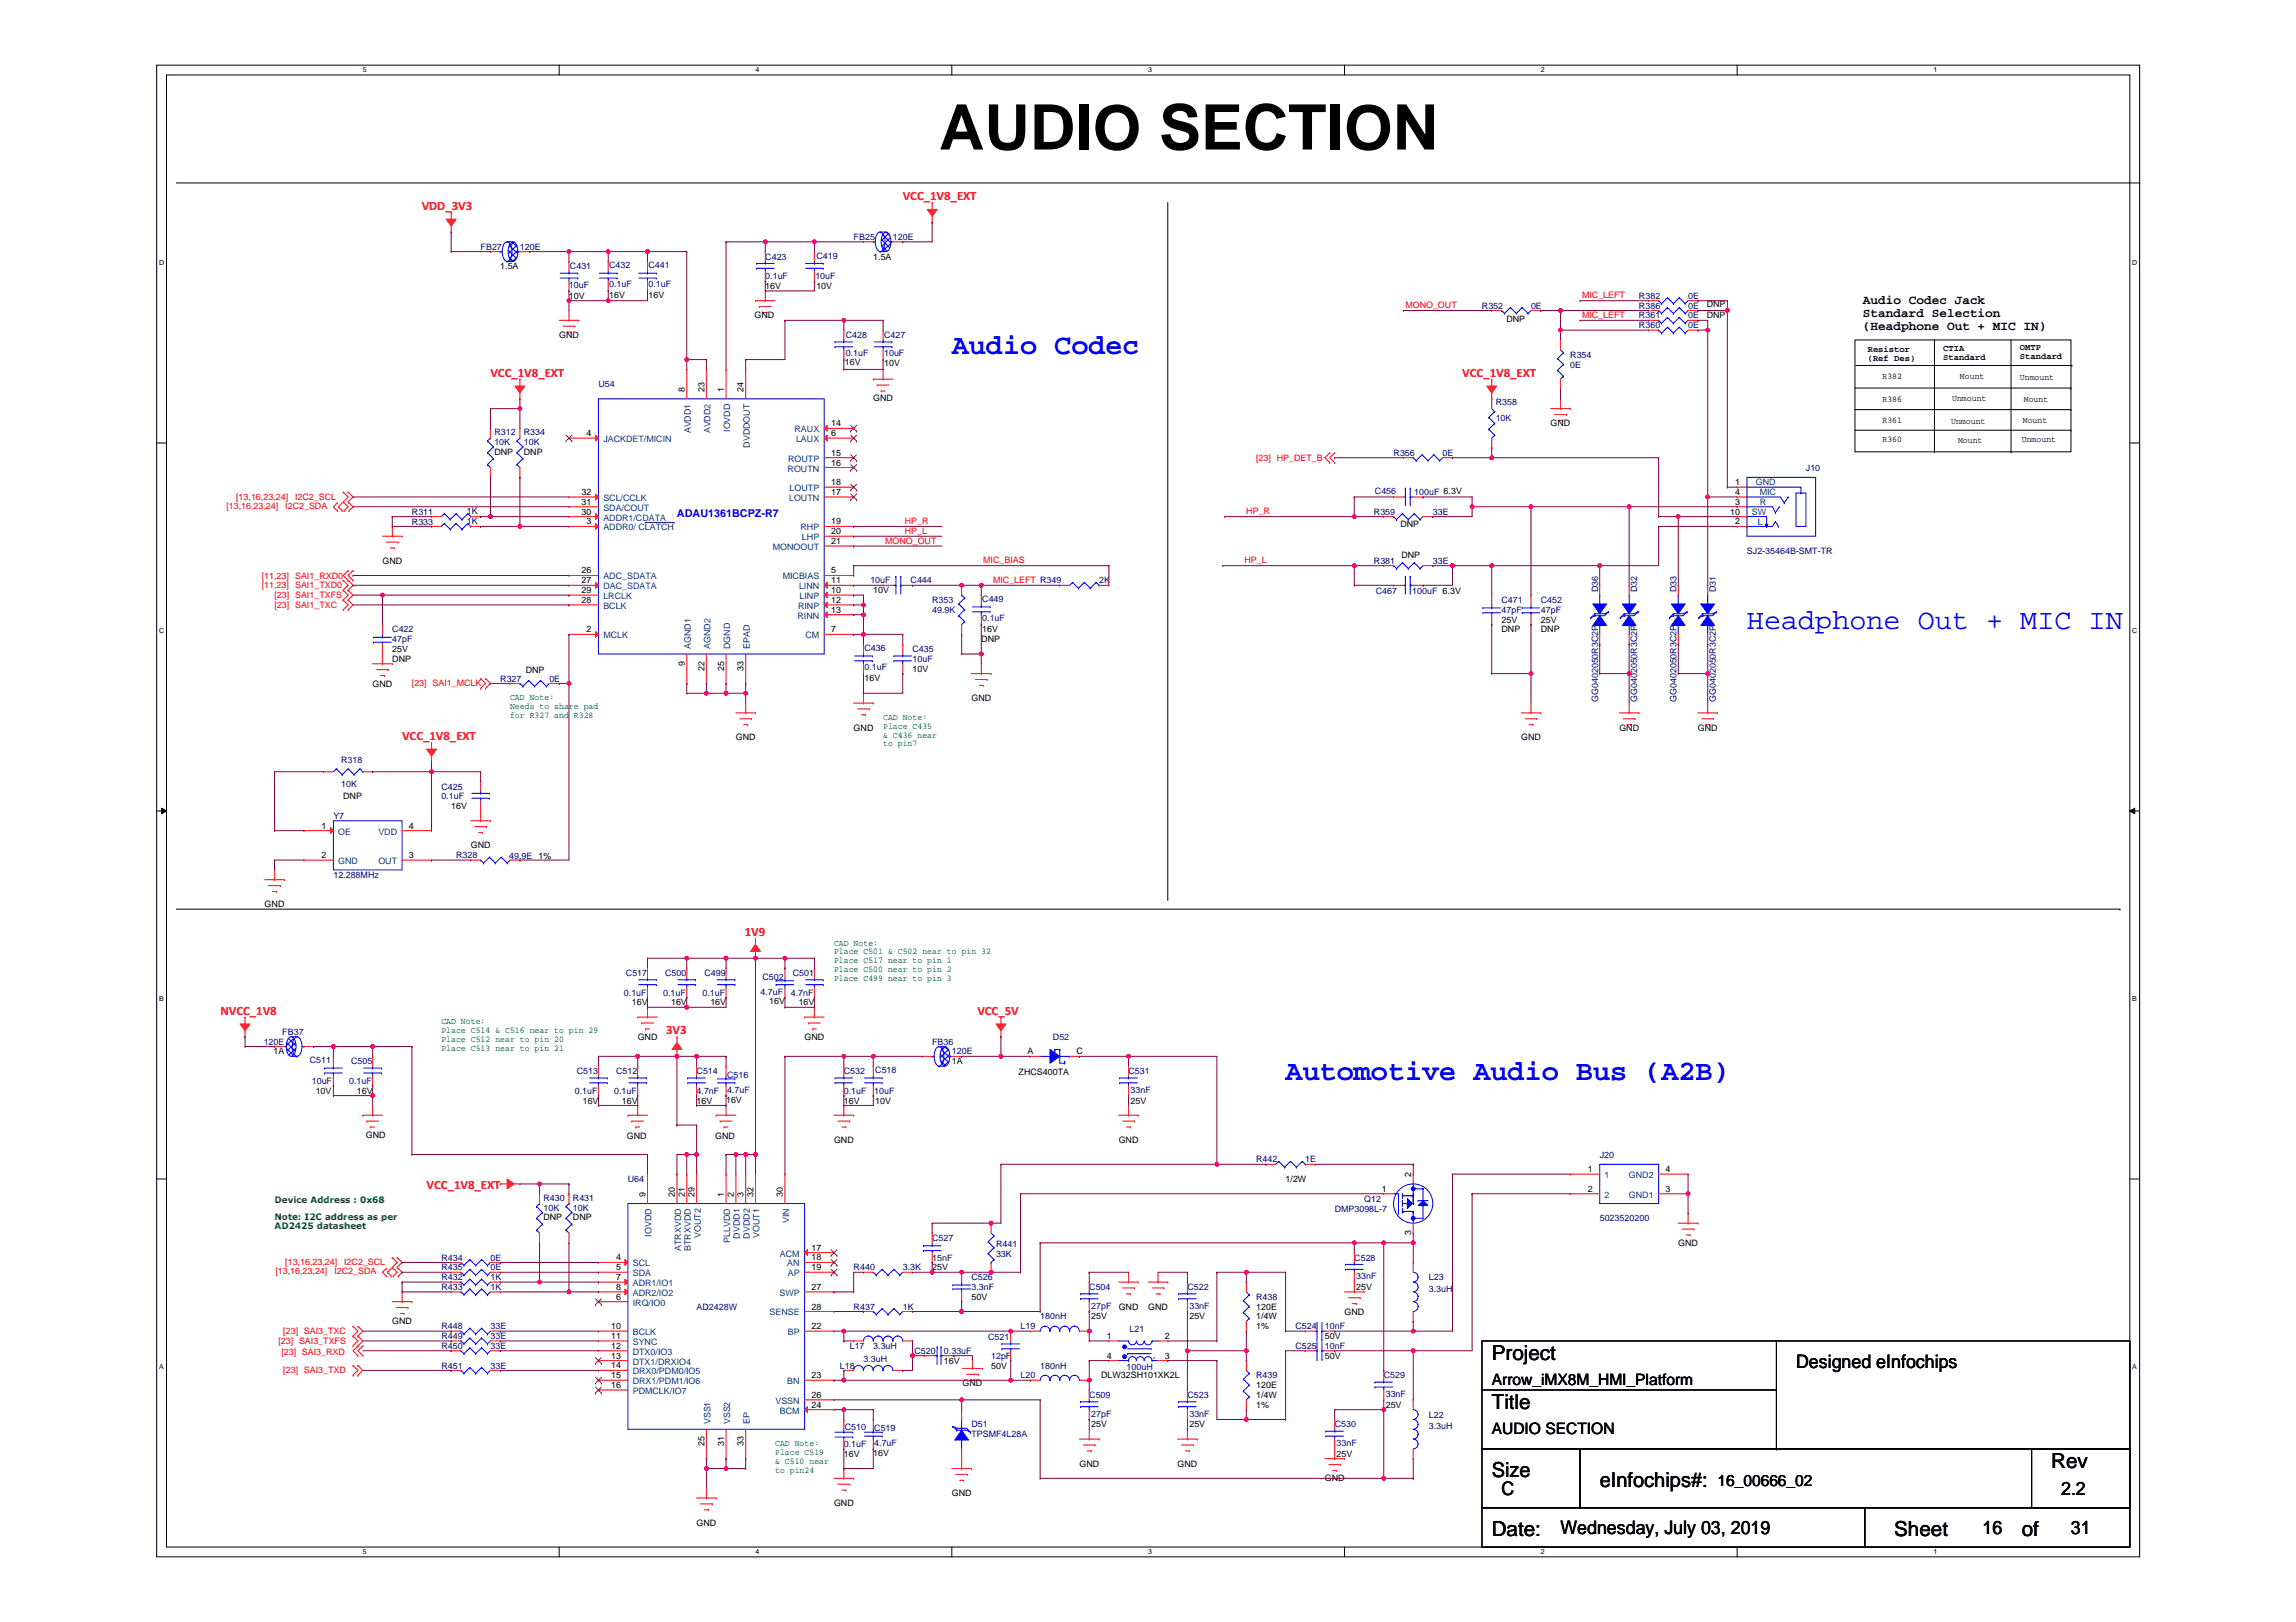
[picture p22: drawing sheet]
<svg xmlns="http://www.w3.org/2000/svg" width="297mm" height="210mm" viewBox="0 0 297 210" stroke-linecap="round" stroke-linejoin="round" font-family="sans-serif">
<defs><g id="words">
<text font-size="8.1" x="121.5" y="19.3">AUDIO SECTION</text>
<g font-size="3.7" fill="#00f">
<text x="123.1" y="45.8">Audio Codec</text>
<text x="226" y="81.3">Headphone Out + MIC IN</text>
<text x="166.3" y="139.8">Automotive Audio Bus (A2B)</text>
</g>
<g font-size="2.7">
<text x="193" y="175.9">Project</text>
<text x="193" y="182.3">Title</text>
<text x="193" y="191.2">Size</text>
<text x="265.4" y="189.9">Rev</text>
<text x="207" y="192.5">eInfochips#:</text>
<text x="193" y="198.8">Date:</text>
<text x="245.1" y="198.8">Sheet</text>
<text x="261.6" y="198.8">of</text>
</g>
<g font-size="2.4">
<text x="232.4" y="177">Designed eInfochips</text>
<text x="194.3" y="193.5">C</text>
<text x="266.6" y="193.5">2.2</text>
<text x="201.9" y="198.6">Wednesday, July 03, 2019</text>
<text x="256.5" y="198.6">16</text>
<text x="267.9" y="198.6">31</text>
</g>
<g font-size="2">
<text x="193" y="179.2">Arrow_iMX8M_HMI_Platform</text>
<text x="193" y="185.5">AUDIO SECTION</text>
<text x="222.2" y="192.3">16_00666_02</text>
</g>
<g font-size="1.7" fill="#f00">
<text x="54.6" y="27.2">VDD_3V3</text>
<text x="116.8" y="25.9">VCC_1V8_EXT</text>
<text x="63.5" y="48.7">VCC_1V8_EXT</text>
<text x="189.2" y="48.7">VCC_1V8_EXT</text>
<text x="52" y="95.7">VCC_1V8_EXT</text>
<text x="96.3" y="121.1">1V9</text>
<text x="28.5" y="131.3">NVCC_1V8</text>
<text x="126.4" y="131.3">VCC_5V</text>
<text x="86.2" y="133.8">3V3</text>
<text x="55.2" y="153.9">VCC_1V8_EXT</text>
</g>
<g font-size="1.7">
<text x="241" y="39.4">Audio Codec Jack</text>
<text x="241" y="41">Standard Selection</text>
<text x="241" y="42.7">(Headphone Out + MIC IN)</text>
</g>
<text font-size="1.4" fill="#00f" x="87.6" y="66.9">ADAU1361BCPZ-R7</text>
<g font-size="1.1" fill="#000080">
<text x="62.2" y="32.3">FB27</text>
<text x="67.3" y="32.3">120E</text>
<text x="73.7" y="34.9">C431</text>
<text x="78.8" y="34.7">C432</text>
<text x="83.9" y="34.7">C441</text>
<text x="99" y="33.6">C423</text>
<text x="105.6" y="33.5">C419</text>
<text x="110.4" y="31.1">FB25</text>
<text x="115.5" y="31.1">120E</text>
<text x="73.6" y="37.3">10uF</text>
<text x="78.8" y="37.1">0.1uF</text>
<text x="83.9" y="37.1">0.1uF</text>
<text x="99" y="36.1">0.1uF</text>
<text x="105.5" y="36.1">10uF</text>
<text x="191.7" y="39.9">R352</text>
<text x="198.1" y="39.9">0E</text>
<text x="212" y="38.7">R382</text>
<text x="212" y="41.2">R361</text>
<text x="212" y="39.9">R386</text>
<text x="218.4" y="38.7">0E</text>
<text x="218.4" y="41.2">0E</text>
<text x="218.4" y="39.9">0E</text>
<text x="109.4" y="43.8">C428</text>
<text x="109.4" y="46">0.1uF</text>
<text x="114.4" y="43.8">C427</text>
<text x="114.4" y="46">10uF</text>
<text x="203.1" y="46.3">R354</text>
<text x="203.1" y="47.6">0E</text>
<text x="212" y="42.5">R360</text>
<text x="218.4" y="42.5">0E</text>
<text x="77.4" y="50.1">U54</text>
<text x="193.5" y="52.4">R358</text>
<text x="64" y="56.3">R312</text>
<text x="64" y="57.6">10K</text>
<text x="67.8" y="56.3">R334</text>
<text x="67.8" y="57.6">10K</text>
<text x="180.3" y="59">R356</text>
<text x="186.6" y="59">0E</text>
<text x="193.5" y="54.4">10K</text>
<text x="177.9" y="63.9">C456</text>
<text x="183" y="64.1">100uF 6.3V</text>
<text x="233.6" y="60.9">J10</text>
<text x="53.3" y="67.9">R333</text>
<text x="53.3" y="66.6">R311</text>
<text x="60.4" y="67.8">1K</text>
<text x="60.4" y="66.5">1K</text>
<text x="177.8" y="66.6">R359</text>
<text x="185.4" y="66.6">33E</text>
<text x="226" y="71.7">SJ2-35464B-SMT-TR</text>
<text x="112.6" y="75.5">10uF</text>
<text x="117.8" y="75.5">C444</text>
<text x="127.1" y="77.9">C449</text>
<text x="142.2" y="75.5">2K</text>
<text x="177.8" y="73">R381</text>
<text x="178" y="76.9">C467</text>
<text x="182.7" y="76.9">100uF 6.3V</text>
<text x="185.4" y="73">33E</text>
<text x="206.7" y="76.6" transform="rotate(-90 206.7 76.6)">D36</text>
<text x="211.8" y="76.6" transform="rotate(-90 211.8 76.6)">D32</text>
<text x="216.9" y="76.6" transform="rotate(-90 216.9 76.6)">D33</text>
<text x="222" y="76.6" transform="rotate(-90 222 76.6)">D31</text>
<text x="50.7" y="81.9">C422</text>
<text x="50.7" y="83.1">47pF</text>
<text x="120.6" y="78">R353</text>
<text x="120.6" y="79.3">49.9K</text>
<text x="127.1" y="80.3">0.1uF</text>
<text x="194.3" y="78">C471</text>
<text x="194.3" y="79.3">47pF</text>
<text x="199.3" y="78">C452</text>
<text x="199.3" y="79.3">47pF</text>
<text x="64.7" y="88.2">R327</text>
<text x="71.1" y="88.2">0E</text>
<text x="111.8" y="84.3">C436</text>
<text x="111.8" y="86.7">0.1uF</text>
<text x="118.1" y="84.4">C435</text>
<text x="118.1" y="85.7">10uF</text>
<text x="206.7" y="90.9" transform="rotate(-90 206.7 90.9)">GG0402050R3C2P</text>
<text x="211.8" y="90.9" transform="rotate(-90 211.8 90.9)">GG0402050R3C2P</text>
<text x="216.9" y="90.9" transform="rotate(-90 216.9 90.9)">GG0402050R3C2P</text>
<text x="222" y="90.9" transform="rotate(-90 222 90.9)">GG0402050R3C2P</text>
<text x="44.1" y="98.7">R318</text>
<text x="44.1" y="101.8">10K</text>
<text x="43.1" y="106">Y7</text>
<text x="57.1" y="102.2">C425</text>
<text x="57.1" y="103.4">0.1uF</text>
<text x="43.1" y="113.6">12.288MHz</text>
<text x="59" y="111.1">R328</text>
<text x="65.9" y="111.2">49.9E</text>
<text x="80.7" y="128.8">0.1uF</text>
<text x="81" y="126.3">C517</text>
<text x="85.8" y="128.8">0.1uF</text>
<text x="86.1" y="126.3">C500</text>
<text x="90.9" y="128.8">0.1uF</text>
<text x="91.1" y="126.3">C499</text>
<text x="98.4" y="128.7">4.7uF</text>
<text x="98.6" y="126.8">C502</text>
<text x="102.3" y="128.8">4.7nF</text>
<text x="102.6" y="126.3">C501</text>
<text x="34.1" y="135.2">120E</text>
<text x="36.5" y="133.9">FB37</text>
<text x="40.1" y="137.6">C511</text>
<text x="45.4" y="137.7">C505</text>
<text x="120.6" y="135.2">FB36</text>
<text x="123.1" y="136.5">120E</text>
<text x="136.2" y="134.6">D52</text>
<text x="40.3" y="140.3">10uF</text>
<text x="45.2" y="140.3">0.1uF</text>
<text x="74.4" y="141.5">0.1uF</text>
<text x="74.6" y="139">C513</text>
<text x="79.5" y="141.5">0.1uF</text>
<text x="79.7" y="139">C512</text>
<text x="90.1" y="139">C514</text>
<text x="90.1" y="141.5">4.7nF</text>
<text x="94.1" y="139.5">C516</text>
<text x="94.1" y="141.4">4.7uF</text>
<text x="109.2" y="139">C532</text>
<text x="109.2" y="141.5">0.1uF</text>
<text x="113.1" y="141.5">10uF</text>
<text x="113.2" y="138.9">C518</text>
<text x="146" y="139">C531</text>
<text x="146.3" y="141.4">33nF</text>
<text x="207" y="149.8">J20</text>
<text x="70.3" y="155.4">R430</text>
<text x="74.1" y="155.4">R431</text>
<text x="81.2" y="153">U64</text>
<text x="162.5" y="150.4">R442</text>
<text x="168.9" y="150.4">1E</text>
<text x="176.5" y="155.5">Q12</text>
<text x="70.3" y="156.7">10K</text>
<text x="74.1" y="156.7">10K</text>
<text x="120.6" y="160.6">C527</text>
<text x="128.9" y="161.4">R441</text>
<text x="172.7" y="156.8">DMP3098L-7</text>
<text x="207" y="158.1">5023520200</text>
<text x="57.1" y="166.9">R433</text>
<text x="57.1" y="163.1">R434</text>
<text x="57.1" y="164.4">R435</text>
<text x="57.1" y="165.7">R432</text>
<text x="63.5" y="166.9">1K</text>
<text x="63.5" y="163.1">0E</text>
<text x="63.5" y="164.4">0E</text>
<text x="63.5" y="165.7">1K</text>
<text x="110.4" y="164.4">R440</text>
<text x="116.8" y="164.4">3.3K</text>
<text x="120.6" y="163.1">15nF</text>
<text x="125.7" y="165.7">C526</text>
<text x="125.7" y="166.9">3.3nF</text>
<text x="128.9" y="162.6">33K</text>
<text x="140.9" y="166.9">C504</text>
<text x="153.6" y="166.9">C522</text>
<text x="175.2" y="163.1">C528</text>
<text x="175.5" y="165.5">33nF</text>
<text x="184.9" y="165.7">L23</text>
<text x="184.9" y="167.2">3.3uH</text>
<text x="57.1" y="172">R448</text>
<text x="57.1" y="173.3">R449</text>
<text x="63.5" y="172">33E</text>
<text x="63.5" y="173.3">33E</text>
<text x="90.1" y="169.5">AD2428W</text>
<text x="110.4" y="169.5">R437</text>
<text x="116.8" y="169.5">1K</text>
<text x="127.8" y="173.4">C521</text>
<text x="132" y="172">L19</text>
<text x="134.6" y="170.8">180nH</text>
<text x="141.2" y="169.4">27pF</text>
<text x="146.1" y="172.4">L21</text>
<text x="153.9" y="169.4">33nF</text>
<text x="162.5" y="168.2">R438</text>
<text x="167.6" y="172">C524</text>
<text x="171.4" y="172">10nF</text>
<text x="57.1" y="174.6">R450</text>
<text x="57.1" y="177.1">R451</text>
<text x="63.5" y="174.6">33E</text>
<text x="63.5" y="177.1">33E</text>
<text x="108.7" y="177.1">L18</text>
<text x="109.9" y="174.6">L17</text>
<text x="111.7" y="176.2">3.3uH</text>
<text x="113" y="174.6">3.3uH</text>
<text x="118.3" y="175.2">C520</text>
<text x="122.1" y="175.2">0.33uF</text>
<text x="128.2" y="175.8">12pF</text>
<text x="132" y="178.4">L20</text>
<text x="134.6" y="177.1">180nH</text>
<text x="145.7" y="177.2">100uH</text>
<text x="162.5" y="178.4">R439</text>
<text x="167.6" y="174.6">C525</text>
<text x="171.4" y="174.6">10nF</text>
<text x="179" y="178.4">C529</text>
<text x="109.3" y="185.1">C510</text>
<text x="113.1" y="185.2">C519</text>
<text x="125.7" y="184.7">D51</text>
<text x="125.7" y="186">TPSMF4L28A</text>
<text x="140.9" y="180.9">C509</text>
<text x="141.2" y="183.3">27pF</text>
<text x="153.6" y="180.9">C523</text>
<text x="153.9" y="183.3">33nF</text>
<text x="172.7" y="184.7">C530</text>
<text x="179.3" y="180.8">33nF</text>
<text x="184.9" y="183.5">L22</text>
<text x="184.9" y="185">3.3uH</text>
<text x="109.2" y="187.3">0.1uF</text>
<text x="113.1" y="187.1">4.7uF</text>
<text x="172.9" y="187.1">33nF</text>
</g>
<g font-size="1.1">
<text x="64.7" y="34.9">1.5A</text>
<text x="113" y="33.6">1.5A</text>
<text x="73.6" y="38.7">10V</text>
<text x="78.8" y="38.5">16V</text>
<text x="83.9" y="38.5">16V</text>
<text x="97.6" y="41.2">GND</text>
<text x="99" y="37.4">16V</text>
<text x="105.6" y="37.4">10V</text>
<text x="194.9" y="41.7">DNP</text>
<text x="220.8" y="41.2">DNP</text>
<text x="220.8" y="39.7">DNP</text>
<text x="72.3" y="43.8">GND</text>
<text x="109.3" y="47.2">16V</text>
<text x="114.4" y="47.3">10V</text>
<text x="241.6" y="45.6">Resistor</text>
<text x="241.6" y="46.7">(Ref Des)</text>
<text x="251.4" y="45.5">CTIA</text>
<text x="251.4" y="46.6">Standard</text>
<text x="261.3" y="45.3">OMTP</text>
<text x="261.3" y="46.5">Standard</text>
<text x="88.6" y="50.7" transform="rotate(-90 88.6 50.7)">8</text>
<text x="91.1" y="50.7" transform="rotate(-90 91.1 50.7)">23</text>
<text x="93.7" y="50.7" transform="rotate(-90 93.7 50.7)">1</text>
<text x="96.2" y="50.7" transform="rotate(-90 96.2 50.7)">24</text>
<text x="113" y="51.9">GND</text>
<text x="243.5" y="49.1">R382</text>
<text x="243.5" y="52">R386</text>
<text x="252.6" y="51.9">Unmount</text>
<text x="253.6" y="49.1">Mount</text>
<text x="261.3" y="49.2">Unmount</text>
<text x="261.8" y="52">Mount</text>
<text x="64" y="58.9">DNP</text>
<text x="67.8" y="58.9">DNP</text>
<text x="75.9" y="56.4">4</text>
<text x="107.5" y="56.4">6</text>
<text x="107.5" y="55.2">14</text>
<text x="107.5" y="59">15</text>
<text x="200.6" y="55.2">GND</text>
<text x="243.5" y="54.7">R361</text>
<text x="243.5" y="57.2">R360</text>
<text x="252.4" y="54.8">Unmount</text>
<text x="253.3" y="57.3">Mount</text>
<text x="261.6" y="57.2">Unmount</text>
<text x="261.7" y="54.7">Mount</text>
<text x="75.2" y="65.3">31</text>
<text x="75.2" y="64.1">32</text>
<text x="107.5" y="60.2">16</text>
<text x="107.5" y="64.1">17</text>
<text x="107.5" y="62.8">18</text>
<text x="224.5" y="62.8">1</text>
<text x="224.5" y="64.1">4</text>
<text x="224.5" y="65.3">3</text>
<text x="75.2" y="66.6">30</text>
<text x="75.9" y="67.9">3</text>
<text x="107.5" y="67.9">19</text>
<text x="107.5" y="69.1">20</text>
<text x="107.5" y="70.4">21</text>
<text x="181.2" y="68.3">DNP</text>
<text x="223.8" y="66.6">10</text>
<text x="224.5" y="67.9">2</text>
<text x="49.5" y="73">GND</text>
<text x="75.2" y="74.2">26</text>
<text x="75.2" y="75.5">27</text>
<text x="75.2" y="76.8">29</text>
<text x="107.5" y="74.2">5</text>
<text x="107.5" y="76.8">10</text>
<text x="107.5" y="75.5">11</text>
<text x="113" y="76.8">10V</text>
<text x="181.3" y="72.2">DNP</text>
<text x="75.2" y="78">28</text>
<text x="75.9" y="81.8">2</text>
<text x="107.5" y="81.8">7</text>
<text x="107.5" y="78">12</text>
<text x="107.5" y="79.3">13</text>
<text x="127" y="83.1">DNP</text>
<text x="127.1" y="81.7">16V</text>
<text x="194.3" y="80.6">25V</text>
<text x="194.3" y="81.9">DNP</text>
<text x="199.3" y="80.6">25V</text>
<text x="199.3" y="81.9">DNP</text>
<text x="48.2" y="89">GND</text>
<text x="50.7" y="84.4">25V</text>
<text x="50.7" y="85.7">DNP</text>
<text x="68" y="87.1">DNP</text>
<text x="88.6" y="86.2" transform="rotate(-90 88.6 86.2)">9</text>
<text x="91.1" y="86.8" transform="rotate(-90 91.1 86.8)">22</text>
<text x="93.7" y="86.8" transform="rotate(-90 93.7 86.8)">25</text>
<text x="96.2" y="86.8" transform="rotate(-90 96.2 86.8)">33</text>
<text x="111.8" y="88.1">16V</text>
<text x="118.1" y="86.9">10V</text>
<text x="95.2" y="95.8">GND</text>
<text x="110.4" y="94.6">GND</text>
<text x="125.7" y="90.7">GND</text>
<text x="196.8" y="95.8">GND</text>
<text x="209.5" y="94.6">GND</text>
<text x="219.7" y="94.6">GND</text>
<text x="41.6" y="107.2">1</text>
<text x="44.4" y="103.4">DNP</text>
<text x="52.9" y="107.2">4</text>
<text x="58.4" y="104.7">16V</text>
<text x="41.6" y="111">2</text>
<text x="52.9" y="111">3</text>
<text x="60.9" y="109.8">GND</text>
<text x="69.7" y="111.2">1%</text>
<text x="34.2" y="117.4">GND</text>
<text x="81.7" y="130.1">16V</text>
<text x="86.8" y="130.1">16V</text>
<text x="91.9" y="130.1">16V</text>
<text x="99.5" y="130">16V</text>
<text x="103.3" y="130.1">16V</text>
<text x="35.4" y="136.5">1A</text>
<text x="82.5" y="134.6">GND</text>
<text x="104.1" y="134.6">GND</text>
<text x="123.1" y="137.7">1A</text>
<text x="132.9" y="136.4">A</text>
<text x="139.3" y="136.4">C</text>
<text x="40.8" y="141.5">10V</text>
<text x="46.2" y="141.5">16V</text>
<text x="75.4" y="142.8">16V</text>
<text x="80.5" y="142.8">16V</text>
<text x="90.1" y="142.8">16V</text>
<text x="93.9" y="142.7">16V</text>
<text x="109.2" y="142.8">16V</text>
<text x="113.2" y="142.8">10V</text>
<text x="131.8" y="139.1">ZHCS400TA</text>
<text x="146.3" y="142.8">25V</text>
<text x="47.3" y="147.3">GND</text>
<text x="81.1" y="147.4">GND</text>
<text x="92.5" y="147.4">GND</text>
<text x="107.9" y="147.9">GND</text>
<text x="144.7" y="147.9">GND</text>
<text x="83.5" y="154.9" transform="rotate(-90 83.5 154.9)">9</text>
<text x="87.3" y="154.9" transform="rotate(-90 87.3 154.9)">20</text>
<text x="88.6" y="154.9" transform="rotate(-90 88.6 154.9)">21</text>
<text x="89.9" y="154.9" transform="rotate(-90 89.9 154.9)">29</text>
<text x="93.7" y="154.9" transform="rotate(-90 93.7 154.9)">1</text>
<text x="94.9" y="154.9" transform="rotate(-90 94.9 154.9)">2</text>
<text x="96.2" y="154.9" transform="rotate(-90 96.2 154.9)">3</text>
<text x="97.5" y="154.9" transform="rotate(-90 97.5 154.9)">32</text>
<text x="101.3" y="154.9" transform="rotate(-90 101.3 154.9)">30</text>
<text x="166.3" y="153">1/2W</text>
<text x="178.8" y="154.2">1</text>
<text x="182.6" y="152.3" transform="rotate(-90 182.6 152.3)">2</text>
<text x="205.4" y="151.7">1</text>
<text x="205.4" y="154.2">2</text>
<text x="215.5" y="154.2">3</text>
<text x="215.5" y="151.7">4</text>
<text x="70.3" y="157.9">DNP</text>
<text x="74.1" y="157.9">DNP</text>
<text x="105" y="161.8">17</text>
<text x="182.6" y="159.8" transform="rotate(-90 182.6 159.8)">3</text>
<text x="217.1" y="161.2">GND</text>
<text x="79.7" y="163.1">4</text>
<text x="79.7" y="164.4">5</text>
<text x="79.7" y="165.7">7</text>
<text x="79.7" y="166.9">8</text>
<text x="105" y="163.1">18</text>
<text x="105" y="164.4">19</text>
<text x="105" y="166.9">27</text>
<text x="120.6" y="164.4">25V</text>
<text x="175.5" y="166.9">25V</text>
<text x="50.7" y="171.4">GND</text>
<text x="79.1" y="172">10</text>
<text x="79.1" y="173.3">11</text>
<text x="79.7" y="168.2">6</text>
<text x="105" y="172">22</text>
<text x="105" y="169.5">28</text>
<text x="125.7" y="168.2">50V</text>
<text x="141.2" y="170.8">25V</text>
<text x="143.2" y="173.3">1</text>
<text x="144.7" y="169.5">GND</text>
<text x="148.5" y="169.5">GND</text>
<text x="150.7" y="173.3">2</text>
<text x="153.9" y="170.8">25V</text>
<text x="162.5" y="169.5">120E</text>
<text x="162.5" y="170.8">1/4W</text>
<text x="162.5" y="172">1%</text>
<text x="171.4" y="173.3">50V</text>
<text x="173.9" y="170.1">GND</text>
<text x="79.1" y="174.5">12</text>
<text x="79.1" y="175.8">13</text>
<text x="79.1" y="177.1">14</text>
<text x="79.1" y="178.4">15</text>
<text x="79.1" y="179.6">16</text>
<text x="105" y="178.4">23</text>
<text x="122.1" y="176.5">16V</text>
<text x="124.5" y="179.4">GND</text>
<text x="128.2" y="177.1">50V</text>
<text x="142.4" y="178.4">DLW32SH101XK2L</text>
<text x="143.2" y="175.8">4</text>
<text x="150.7" y="175.8">3</text>
<text x="162.5" y="179.6">120E</text>
<text x="171.4" y="175.8">50V</text>
<text x="105" y="182.2">24</text>
<text x="105" y="180.9">26</text>
<text x="141.2" y="184.7">25V</text>
<text x="153.9" y="184.7">25V</text>
<text x="162.5" y="180.9">1/4W</text>
<text x="162.5" y="182.2">1%</text>
<text x="179.3" y="182.2">25V</text>
<text x="91.1" y="187.1" transform="rotate(-90 91.1 187.1)">25</text>
<text x="93.7" y="187.1" transform="rotate(-90 93.7 187.1)">31</text>
<text x="96.2" y="187.1" transform="rotate(-90 96.2 187.1)">33</text>
<text x="109.2" y="188.5">16V</text>
<text x="113" y="188.4">16V</text>
<text x="139.7" y="189.8">GND</text>
<text x="152.3" y="189.8">GND</text>
<text x="171.4" y="191.7">GND</text>
<text x="172.9" y="188.5">25V</text>
<text x="90.1" y="197.4">GND</text>
<text x="107.9" y="194.9">GND</text>
<text x="123.1" y="193.6">GND</text>
</g>
<g font-size="1.1" fill="#f00">
<text x="181.8" y="39.9">MONO_OUT</text>
<text x="204.7" y="38.6">MIC_LEFT</text>
<text x="204.7" y="41.2">MIC_LEFT</text>
<text x="162.5" y="59.6">[23] HP_DET_B</text>
<text x="29.3" y="65.8">[13,16,23,24]</text>
<text x="30.6" y="64.7">[13,16,23,24]</text>
<text x="36.9" y="65.8">I2C2_SDA</text>
<text x="38.2" y="64.7">I2C2_SCL</text>
<text x="114.5" y="70.4">MONO_OUT</text>
<text x="117" y="67.8">HP_R</text>
<text x="117" y="69.1">HP_L</text>
<text x="161.2" y="66.6">HP_R</text>
<text x="33.9" y="76.1">[11,23] SAI1_TXD0</text>
<text x="33.9" y="74.9">[11,23] SAI1_RXD0</text>
<text x="35.5" y="77.4">[23] SAI1_TXFS</text>
<text x="127.2" y="72.9">MIC_BIAS</text>
<text x="128.5" y="75.5">MIC_LEFT R349</text>
<text x="161" y="72.9">HP_L</text>
<text x="35.5" y="78.7">[23] SAI1_TXC</text>
<text x="53.3" y="88.8">[23] SAI1_MCLK</text>
<text x="35.6" y="164.9">[13,16,23,24]</text>
<text x="36.9" y="163.8">[13,16,23,24]</text>
<text x="43.3" y="164.9">I2C2_SDA</text>
<text x="44.5" y="163.8">I2C2_SCL</text>
<text x="36" y="173.9">[23] SAI3_TXFS</text>
<text x="36.7" y="172.7">[23] SAI3_TXC</text>
<text x="36.4" y="175.3">[23] SAI3_RXD</text>
<text x="36.7" y="177.7">[23] SAI3_TXD</text>
</g>
<g font-size="1.1" fill="#004080">
<text x="78.1" y="57.2">JACKDET/MICIN</text>
<text x="89.4" y="56.1" transform="rotate(-90 89.4 56.1)">AVDD1</text>
<text x="91.9" y="56.1" transform="rotate(-90 91.9 56.1)">AVDD2</text>
<text x="94.5" y="55.9" transform="rotate(-90 94.5 55.9)">IOVDD</text>
<text x="97" y="57.9" transform="rotate(-90 97 57.9)">DVDDOUT</text>
<text x="102" y="59.7">ROUTP</text>
<text x="102.8" y="55.9">RAUX</text>
<text x="103" y="57.2">LAUX</text>
<text x="78.1" y="64.8">SCL/CCLK</text>
<text x="101.9" y="61">ROUTN</text>
<text x="102.1" y="64.8">LOUTN</text>
<text x="102.2" y="63.6">LOUTP</text>
<text x="227.2" y="62.8">GND</text>
<text x="227.7" y="64.1">MIC</text>
<text x="227.7" y="65.3">R</text>
<text x="78.1" y="68.6">ADDR0/ CLATCH</text>
<text x="78.1" y="67.4">ADDR1/CDATA</text>
<text x="78.1" y="66.1">SDA/COUT</text>
<text x="100" y="71.2">MONOOUT</text>
<text x="103.6" y="68.6">RHP</text>
<text x="103.8" y="69.9">LHP</text>
<text x="226.6" y="66.6">SW</text>
<text x="227.4" y="67.9">L</text>
<text x="78.1" y="75">ADC_SDATA</text>
<text x="78.1" y="76.3">DAC_SDATA</text>
<text x="78.1" y="77.5">LRCLK</text>
<text x="101.3" y="75">MICBIAS</text>
<text x="103.4" y="76.3">LINN</text>
<text x="103.4" y="77.5">LINP</text>
<text x="78.1" y="82.6">MCLK</text>
<text x="78.1" y="78.8">BCLK</text>
<text x="89.4" y="84" transform="rotate(-90 89.4 84)">AGND1</text>
<text x="91.9" y="84" transform="rotate(-90 91.9 84)">AGND2</text>
<text x="94.5" y="84" transform="rotate(-90 94.5 84)">DGND</text>
<text x="97" y="84" transform="rotate(-90 97 84)">EPAD</text>
<text x="103.2" y="80.1">RINN</text>
<text x="103.2" y="78.8">RINP</text>
<text x="104.2" y="82.6">CM</text>
<text x="43.8" y="111.8">GND</text>
<text x="43.8" y="108">OE</text>
<text x="49" y="111.8">OUT</text>
<text x="49" y="108">VDD</text>
<text x="207.6" y="152.5">1</text>
<text x="207.6" y="155">2</text>
<text x="210.7" y="155">GND1</text>
<text x="210.7" y="152.5">GND2</text>
<text x="84.3" y="160" transform="rotate(-90 84.3 160)">IOVDD</text>
<text x="88.1" y="161.9" transform="rotate(-90 88.1 161.9)">ATRXVDD</text>
<text x="89.4" y="161.9" transform="rotate(-90 89.4 161.9)">BTRXVDD</text>
<text x="90.6" y="160.2" transform="rotate(-90 90.6 160.2)">VOUT2</text>
<text x="94.5" y="160.9" transform="rotate(-90 94.5 160.9)">PLLVDD</text>
<text x="95.7" y="160.3" transform="rotate(-90 95.7 160.3)">DVDD1</text>
<text x="97" y="160.3" transform="rotate(-90 97 160.3)">DVDD2</text>
<text x="98.3" y="160.2" transform="rotate(-90 98.3 160.2)">VOUT1</text>
<text x="102.1" y="158.3" transform="rotate(-90 102.1 158.3)">VIN</text>
<text x="81.9" y="163.9">SCL</text>
<text x="81.9" y="165.2">SDA</text>
<text x="81.9" y="166.4">ADR1/IO1</text>
<text x="81.9" y="167.7">ADR2/IO2</text>
<text x="100.8" y="167.7">SWP</text>
<text x="100.9" y="162.6">ACM</text>
<text x="101.9" y="163.9">AN</text>
<text x="101.9" y="165.2">AP</text>
<text x="81.9" y="172.8">BCLK</text>
<text x="81.9" y="169">IRQ/IO0</text>
<text x="99.5" y="170.2">SENSE</text>
<text x="101.9" y="172.8">BP</text>
<text x="81.9" y="174">SYNC</text>
<text x="81.9" y="175.3">DTX0/IO3</text>
<text x="81.9" y="176.6">DTX1/DRXIO4</text>
<text x="81.9" y="177.9">DRX0/PDM0/IO5</text>
<text x="81.9" y="179.1">DRX1/PDM1/IO6</text>
<text x="101.9" y="179.1">BN</text>
<text x="81.9" y="180.4">PDMCLK/IO7</text>
<text x="91.9" y="184.3" transform="rotate(-90 91.9 184.3)">VSS1</text>
<text x="94.5" y="184.3" transform="rotate(-90 94.5 184.3)">VSS2</text>
<text x="97" y="184.3" transform="rotate(-90 97 184.3)">EP</text>
<text x="100.3" y="181.7">VSSN</text>
<text x="100.9" y="182.9">BCM</text>
</g>
<g font-size="1.1" fill="#008000">
<text x="66" y="90.6">CAD Note:</text>
<text x="66" y="91.8">Needs to share pad</text>
<text x="66" y="92.9">for R327 and R328</text>
<text x="114.2" y="93.2">CAD Note:</text>
<text x="114.2" y="94.3">Place C435</text>
<text x="114.2" y="95.4">&amp; C436 near</text>
<text x="114.2" y="96.6">to pin7</text>
<text x="107.9" y="122.4">CAD Note:</text>
<text x="107.9" y="123.5">Place C501 &amp; C502 near to pin 32</text>
<text x="107.9" y="124.7">Place C517 near to pin 1</text>
<text x="107.9" y="125.8">Place C500 near to pin 2</text>
<text x="107.9" y="126.9">Place C499 near to pin 3</text>
<text x="57.1" y="132.5">CAD Note:</text>
<text x="57.1" y="133.7">Place C514 &amp; C516 near to pin 29</text>
<text x="57.1" y="134.8">Place C512 near to pin 20</text>
<text x="57.1" y="136">Place C513 near to pin 21</text>
<text x="35.5" y="155.6">Device Address : 0x68</text>
<text x="35.5" y="157.9">Note: I2C address as per</text>
<text x="35.5" y="159.1">AD2425 datasheet</text>
<text x="100.3" y="187.1">CAD Note:</text>
<text x="100.3" y="188.3">Place C519</text>
<text x="100.3" y="189.4">&amp; C510 near</text>
<text x="100.3" y="190.6">to pin24</text>
</g>
<g font-size=".9">
<text x="46.9" y="9.4">5</text>
<text x="97.7" y="9.4">4</text>
<text x="148.5" y="9.4">3</text>
<text x="199.3" y="9.4">2</text>
<text x="250.1" y="9.4">1</text>
<text x="20.6" y="34.3">D</text>
<text x="275.9" y="34.3">D</text>
<text x="20.6" y="82">C</text>
<text x="275.9" y="82">C</text>
<text x="20.6" y="129.6">B</text>
<text x="275.9" y="129.6">B</text>
<text x="20.6" y="177.2">A</text>
<text x="275.9" y="177.2">A</text>
<text x="46.9" y="201.1">5</text>
<text x="97.7" y="201.1">4</text>
<text x="148.5" y="201.1">3</text>
<text x="199.3" y="201.1">2</text>
<text x="250.1" y="201.1">1</text>
</g>
</g></defs>
<path d="M20.3 8.4h256.5v193.1h-256.5zM21.5 9.7h254v190.5h-254z" fill="none" stroke="#000" stroke-width=".13"/>
<g fill="#fff">
<path d="M46.9 8.6h.5v1h-.5z"/>
<path d="M46.9 200.3h.5v1h-.5z"/>
</g>
<path d="M72.3 8.4v1.3M72.3 200.2v1.3" fill="none" stroke="#000" stroke-width=".13"/>
<g fill="#fff">
<path d="M97.7 8.6h.5v1h-.5z"/>
<path d="M97.7 200.3h.5v1h-.5z"/>
</g>
<path d="M123.1 8.4v1.3M123.1 200.2v1.3" fill="none" stroke="#000" stroke-width=".13"/>
<g fill="#fff">
<path d="M148.5 8.6h.5v1h-.5z"/>
<path d="M148.5 200.3h.5v1h-.5z"/>
</g>
<path d="M173.9 8.4v1.3M173.9 200.2v1.3" fill="none" stroke="#000" stroke-width=".13"/>
<g fill="#fff">
<path d="M199.3 8.6h.5v1h-.5z"/>
<path d="M199.3 200.3h.5v1h-.5z"/>
</g>
<path d="M224.7 8.4v1.3M224.7 200.2v1.3" fill="none" stroke="#000" stroke-width=".13"/>
<g fill="#fff">
<path d="M250.1 8.6h.5v1h-.5z"/>
<path d="M250.1 200.3h.5v1h-.5z"/>
<path d="M20.6 33.5h.6v1h-.6z"/>
<path d="M275.9 33.5h.6v1h-.6z"/>
<path d="M20.6 81.1h.6v1.1h-.6z"/>
<path d="M275.9 81.1h.6v1.1h-.6z"/>
</g>
<path d="M20.3 57.3h1.2M275.5 57.3h1.3" fill="none" stroke="#000" stroke-width=".13"/>
<g fill="#fff">
<path d="M20.6 128.8h.6v1h-.6z"/>
<path d="M275.9 128.8h.6v1h-.6z"/>
</g>
<path d="M20.3 105h1.2M20.9 104.6l.6 .4-.6 .3zM275.5 105l.7-.4v.7zM275.5 105h1.3" fill="none" stroke="#000" stroke-width=".13"/>
<path d="M20.9 104.6l.6 .4-.6 .3zM275.5 105l.7-.4v.7z" fill="#000"/>
<g fill="#fff">
<path d="M20.6 176.4h.6v1h-.6z"/>
<path d="M275.8 176.4h.7v1h-.7z"/>
</g>
<g fill="none" stroke="#000" stroke-width=".13">
<path d="M22.8 23.7h254M151.1 26.2v90.2M276.8 23.7h.1M240 44h27.9v14.5h-27.9zM240 50.2h27.9M240 53h27.9M240 55.7h27.9M240.1 47.3h27.9M250.3 58.5h.1M250.3 44v14.5M260.2 58.5h.1M260.2 44v14.5"/>
<path d="M267.9 50.2h.1M267.9 53h.1M267.9 55.7h.1M268 47.3h.1M22.8 117.7h251.5M151.1 116.4h.1M274.3 117.7h.1M20.3 152.6h1.2M275.5 152.6h1.3"/>
</g>
<g fill="none" stroke="#f00" stroke-width=".13">
<path d="M97.7 38.9h.1M97.7 38.9h2.6M98.2 39.7h.1M98.2 39.7h1.6M99 38.9h.1M99 37.6v1.3M120.6 28.8h.1M120.6 27.9v.9M72.3 41.5h2.6M72.8 42.2h1.6M73.4 43h.5M73.6 41.5h.1"/>
<path d="M73.6 40.2v1.3M73.9 43h.1M74.4 42.2h.1M74.9 41.5h.1M98.8 40.4h.1M98.8 40.4h.5M95.2 92.3h2.5M95.7 93h1.5M96.2 93.8h.5M96.5 92.3h.1M96.5 91v1.3M96.7 93.8h.1"/>
<path d="M97.2 93h.1M97.7 92.3h.1M110.4 91h2.6M110.9 91.7h1.6M111.5 92.5h.5M111.7 91h.1M111.7 89.7v1.3M112 92.5h.1M112.5 91.7h.1M113 91h.1M34.2 113.8h2.6M34.7 114.6h1.6"/>
<path d="M35.3 115.4h.5M35.5 113.8h.1M35.5 112.6v1.2M35.8 115.4h.1M36.3 114.6h.1M36.8 113.8h.1M60.9 106.2h2.6M61.4 107h1.5M61.9 107.7h.5M62.2 106.2h.1M62.2 105v1.2M62.4 107.7h.1"/>
<path d="M62.9 107h.1M63.5 106.2h.1"/>
</g>
<path d="M120 27.1h1.2l-.6 .9z" fill-rule="evenodd" fill="#f00"/>
<path d="M120 27.1h1.2l-.6 .9zM120.6 26.2h.1M120.6 26.2v1.4M193 51.6h.1M193 50.7v.9" fill="none" stroke="#f00" stroke-width=".13"/>
<path d="M192.4 50h1.2l-.6 .9z" fill-rule="evenodd" fill="#f00"/>
<path d="M192.4 50h1.2l-.6 .9zM193 49.1h.1M193 49.1v1.4M55.8 98.6h.1M55.8 97.7v.9" fill="none" stroke="#f00" stroke-width=".13"/>
<path d="M55.2 97h1.3l-.7 .8z" fill-rule="evenodd" fill="#f00"/>
<g fill="none" stroke="#f00" stroke-width=".13">
<path d="M67.3 51.6h.1M67.3 50.7v.9M113 49.1h.1M113 49.1h2.5M113.5 49.8h.1M113.5 49.8h1.5M114 50.6h.1M114 50.6h.5M114.3 49.1h.1M114.3 47.8v1.3M200.6 52.9h2.5M201.1 53.6h1.5"/>
<path d="M201.6 54.4h.5M201.9 52.9h.1M201.9 51.6v1.3M202.1 54.4h.1M202.6 53.6h.1M203.1 52.9h.1M49.5 69.4h2.5M50 70.2h1.5M50.5 70.9h.5M50.8 69.4h.1M50.8 68.1v1.3M51 70.9h.1"/>
<path d="M51.5 70.2h.1M52 69.4h.1M55.2 97h1.3l-.7 .8zM55.8 96.1h.1M55.8 96.1v1.4M125.7 87.2h2.5M126.2 87.9h1.5M126.7 88.7h.5M126.9 87.2h.1M126.9 85.9v1.3M127.2 88.7h.1M127.7 87.9h.1"/>
<path d="M128.2 87.2h.1M196.8 92.3h2.5M197.3 93h1.5M197.8 93.8h.5M198.1 92.3h.1M198.1 91v1.3M198.3 93.8h.1M198.8 93h.1M199.3 92.3h.1M209.5 92.3h2.5M210 93h1.5M210.5 93.8h.5"/>
<path d="M210.8 92.3h.1M210.8 91v1.3M211 93.8h.1M211.5 93h.1M212 92.3h.1M219.7 92.3h2.5M220.2 93h1.5M220.7 93.8h.5M220.9 92.3h.1M220.9 91v1.3M221.2 93.8h.1M221.7 93h.1"/>
<path d="M222.2 92.3h.1"/>
</g>
<path d="M66.6 50h1.3l-.6 .9z" fill-rule="evenodd" fill="#f00"/>
<g fill="none" stroke="#f00" stroke-width=".13">
<path d="M66.6 50h1.3l-.6 .9zM67.3 49.1h.1M67.3 49.1v1.4M48.2 85.9h2.6M48.7 86.7h1.5M49.2 87.4h.5M49.5 85.9h.1M49.5 84.6v1.3M49.7 87.4h.1M50.2 86.7h.1M50.8 85.9h.1M31.7 134.2h.1"/>
<path d="M31.7 133.3v.9"/>
</g>
<path d="M31.1 132.5h1.2l-.6 .9z" fill-rule="evenodd" fill="#f00"/>
<g fill="none" stroke="#f00" stroke-width=".13">
<path d="M31.1 132.5h1.2l-.6 .9zM31.7 131.6h.1M31.7 131.6v1.4M82.5 131.6h.1M82.5 131.6h2.5M83 132.4h.1M83 132.4h1.5M83.5 133.1h.1M83.5 133.1h.5M83.8 131.6h.1M83.8 130.4v1.2M46.9 144.3h.1"/>
<path d="M46.9 144.3h2.6M47.4 145.1h.1M47.4 145.1h1.6M48 145.8h.1M48 145.8h.5M48.2 144.3h.1M48.2 143.1v1.2M66.4 153.2h.9M67.3 153.2h.1M81.2 144.3h.1M81.2 144.3h2.6M81.7 145.1h.1"/>
<path d="M81.7 145.1h1.6M82.2 145.8h.1M82.2 145.8h.6M82.5 144.3h.1M82.5 143.1v1.2M107.9 144.3h2.5M108.4 145.1h1.5M108.9 145.8h.5M109.2 144.3h.1M109.2 143.1v1.2M109.4 145.8h.1M109.9 145.1h.1"/>
<path d="M110.4 144.3h.1"/>
</g>
<path d="M65.6 152.6l.9 .6-.9 .6z" fill-rule="evenodd" fill="#f00"/>
<g fill="none" stroke="#f00" stroke-width=".13">
<path d="M129.5 134.2h.1M129.5 133.3v.9M64.7 153.2h.1M64.7 153.2h1.4M65.6 152.6l.9 .6-.9 .6zM50.8 168.5h2.5M51.3 169.2h1.5M51.8 170h.5M52 168.5h.1M52 167.2v1.3M52.3 170h.1M52.8 169.2h.1"/>
<path d="M53.3 168.5h.1M124.5 177.1h2.6M125 177.9h1.6M125.6 178.6h.5M125.8 177.1h.1M125.8 175.8v1.3M126.1 178.6h.1M126.6 177.9h.1M127.1 177.1h.1M144.7 165.9h2.6M145.2 166.7h1.6M145.7 167.4h.6"/>
<path d="M146 165.9h.1M146 164.6v1.3M146.3 167.4h.1M146.8 166.7h.1M147.3 165.9h.1M148.5 165.9h2.6M149 166.7h1.6M149.6 167.4h.5M149.8 165.9h.1M149.8 164.6v1.3M150.1 167.4h.1M150.6 166.7h.1"/>
<path d="M151.1 165.9h.1M173.9 167.2h2.6M174.4 167.9h1.6M175 168.7h.5M175.2 167.2h.1M175.2 165.9v1.3M175.5 168.7h.1M176 167.9h.1M176.5 167.2h.1M90.1 193.9h2.6M90.6 194.6h1.6M91.1 195.4h.5"/>
<path d="M91.4 193.9h.1M91.4 192.6v1.3M91.6 195.4h.1M92.2 194.6h.1M92.7 193.9h.1M107.9 191.3h2.5M108.4 192.1h1.5M108.9 192.8h.5M109.2 191.3h.1M109.2 190v1.3M109.4 192.8h.1M109.9 192.1h.1"/>
<path d="M110.4 191.3h.1M123.1 190h2.6M123.6 190.8h1.6M124.2 191.6h.5M124.4 190h.1M124.4 188.8v1.2M124.7 191.6h.1M125.2 190.8h.1M125.7 190h.1M139.7 186.2h2.5M140.2 187h1.5M140.7 187.8h.5"/>
<path d="M140.9 186.2h.1M140.9 185v1.2M141.2 187.8h.1M141.7 187h.1M142.2 186.2h.1M152.4 186.2h2.5M152.9 187h1.5M153.4 187.8h.5M153.6 186.2h.1M153.6 185v1.2M153.9 187.8h.1M154.4 187h.1"/>
<path d="M154.9 186.2h.1M171.4 188.8h2.5M171.9 189.5h1.5M172.4 190.3h.5M172.7 188.8h.1M172.7 187.5v1.3M172.9 190.3h.1M173.4 189.5h.1M173.9 188.8h.1"/>
</g>
<path d="M128.9 132.5h1.2l-.6 .9z" fill-rule="evenodd" fill="#f00"/>
<g fill="none" stroke="#f00" stroke-width=".13">
<path d="M87.6 136.7h.1M87.6 135.8v.9M128.9 132.5h1.2l-.6 .9zM129.5 131.6h.1M129.5 131.6v1.4M144.7 144.3h2.6M145.2 145.1h1.6M145.7 145.8h.6M146 144.3h.1M146 143.1v1.2M146.3 145.8h.1M146.8 145.1h.1"/>
<path d="M147.3 144.3h.1M217.1 158.3h2.6M217.6 159.1h1.6M218.1 159.8h.5M218.4 158.3h.1M218.4 157v1.3M218.6 159.8h.1M219.2 159.1h.1M219.7 158.3h.1"/>
</g>
<path d="M87.6 134.9l.6 .9h-1.3z" fill-rule="evenodd" fill="#f00"/>
<path d="M87.6 134.9l.6 .9h-1.3zM87.6 134.2h.1M87.6 134.2v1.4M97.7 124h.1M97.7 123.1v.9" fill="none" stroke="#f00" stroke-width=".13"/>
<path d="M97.7 122.2l.7 .9h-1.3z" fill-rule="evenodd" fill="#f00"/>
<g fill="none" stroke="#f00" stroke-width=".13">
<path d="M58.4 30h.1M58.4 29.1v.9M97.7 122.2l.7 .9h-1.3zM97.7 121.5h.1M97.7 121.5v1.4M104.1 131.6h.1M104.1 131.6h2.5M104.6 132.4h.1M104.6 132.4h1.5M105.1 133.1h.1M105.1 133.1h.5M105.4 131.6h.1"/>
<path d="M105.4 130.4v1.2M92.7 144.3h.1M92.7 144.3h2.5M93.2 145.1h.1M93.2 145.1h1.5M93.7 145.8h.1M93.7 145.8h.5M93.9 144.3h.1M93.9 143.1v1.2"/>
</g>
<path d="M57.7 28.4h1.3l-.6 .9z" fill-rule="evenodd" fill="#f00"/>
<g fill="none" stroke="#f00" stroke-width=".13">
<path d="M57.7 28.4h1.3l-.6 .9zM58.4 27.5h.1M58.4 27.5v1.4M172 58.6h.1M172 59.9h.1M172 58.6l-.6 .6 .6 .7M172.7 58.6h.1M172.7 59.9h.1M172.7 58.6l-.7 .6 .7 .7M43.6 65.1h.1M43.6 66.1h.1M43.6 65.1l-.5 .5 .5 .5"/>
<path d="M43.8 65.6h.1M43.8 65.6l.5 .5M44.3 66.1h.1M44.3 65.1l-.5 .5M44.4 75.1h.1M44.4 76.4h.1M44.4 77.6h.1M44.4 78.9h.1M44.4 63.7h.1M44.4 64.9h.1M44.4 75.1l.6 .6-.6 .7M44.4 76.4l.6 .6-.6 .6"/>
<path d="M44.4 77.6l.6 .7-.6 .6M44.4 63.7l.6 .6-.6 .6M44.5 66.1h.1M44.5 65.1h.1M44.5 65.1l.5 .5-.5 .5M45 76.4h.1M45 75.1h.1M45 73.8h.1M45 77.6h.1M45 78.9h.1M45 64.9h.1M45 63.7h.1"/>
<path d="M45 73.8l-.6 .7 1.3 1.2-.7 .7M45 76.4l.7 .6-.7 .6M45 77.6l.7 .7-.7 .6M45 63.7l.7 .6-.7 .6M45.2 66.1h.1M45.2 65.1h.1M45.2 65.1l.5 .5-.5 .5M45.7 73.8h.1M45.7 75.1h.1M45.7 73.8l-.7 .7 .7 .6M180.3 64.3h.1M180.3 64.3h1.3"/>
<path d="M182.8 64.3h1.3M184.1 64.3h.1M62.2 87.8h.1M62.2 89.1h.1M62.2 87.8l.6 .6-.6 .7M62.8 89.1h.1M62.8 87.8h.1M62.8 87.8l.7 .6-.7 .7M45.7 172.9h.1M45.7 171.6h.1M45.7 174.2h.1M45.7 178h.1"/>
<path d="M45.7 176.7h.1M45.7 171.6l.6 .7-.6 .6M45.7 172.9l.6 .6-.6 .7M45.7 176.7l.6 .6-.6 .7M46.3 171.6h.1M46.3 172.9h.1M46.3 174.2h.1M46.3 176.7h.1M46.3 178h.1M46.3 175.4h.1M46.3 171.6l.6 .7-.6 .6M46.3 172.9l.6 .6-1.2 1.3 .6 .6"/>
<path d="M46.3 176.7l.6 .6-.6 .7M46.9 174.2h.1M46.9 175.4h.1M46.9 174.2l-.6 .6 .6 .6M50 164.1h.1M50 165.2h.1M50 164.1l-.5 .5 .5 .6M50.1 164.6h.1M50.1 164.6l.5 .6M50.6 165.2h.1M50.6 164.1l-.5 .5M50.8 162.7h.1"/>
<path d="M50.8 164h.1M50.8 162.7l.6 .7-.6 .6M50.9 165.2h.1M50.9 164.1h.1M50.9 164.1l.5 .5-.5 .6M51.4 164h.1M51.4 162.7h.1M51.4 162.7l.6 .7-.6 .6M51.5 165.2h.1M51.5 164.1h.1M51.5 164.1l.5 .5-.5 .6"/>
</g>
<path d="M191.7 173.5h83.8v14h-83.8zM191.7 179.9h38.1M229.8 179.9h.1M229.8 173.5v14M191.7 187.5h12.7v7.6h-12.7zM191.7 195.1h49.6v5.1h-49.6zM204.4 187.5h71.1v7.6h-71.1zM229.8 187.5h.1M241.3 195.1h34.2v5.1h-34.2zM262.8 187.5h12.7v7.6h-12.7z" fill="none" stroke="#000" stroke-width=".13"/>
<g fill="none" stroke="#00f" stroke-width=".13">
<path d="M181.6 64.3h.2M181.8 64.3h.1M181.8 63.2h.1M181.8 63.2v2.3M182.4 63.2h.1M182.4 64.3h.1M182.4 64.3h.4M182.4 63.2v2.3M180.3 154.5h.6M180.9 154.5h.1M180.9 157h.1M180.9 154.5v2.5"/>
<path d="M181.4 156.8h.1M181.4 154.5h.1M181.4 155.4h.1M181.4 156.4h.1M181.4 156.8h1.4M181.4 155.8h1.4M181.4 154.7h1.4M181.4 154.5v.6M181.4 155.4v.7M181.4 156.4v.6M181.6 156.8h.1M182.7 154.7h.1"/>
<path d="M182.8 156.8h.1M182.8 155.8h.1M182.8 154.5h.1M182.8 154.7h.1M182.8 153.2h.1M182.8 153.2v2.6M182.8 156.8v1.5"/>
</g>
<path d="M184.1 155.4l.6 .6h-1.2z" fill="#00f"/>
<path d="M182.8 153.8h1.3M182.8 157.7h1.3M183.5 155.4h.1M183.5 155.4h1.2M184.1 155.4l.6 .6h-1.2zM184.1 153.8h.1M184.1 156h.1M184.1 157.7h.1M184.1 153.8v1.6M184.1 156v1.7" fill="none" stroke="#00f" stroke-width=".13"/>
<circle cx="182.8" cy="153.8" r=".25" fill="#00f"/>
<circle cx="182.8" cy="153.8" r=".25" fill="none" stroke="#00f" stroke-width=".13"/>
<circle cx="182.8" cy="157.7" r=".25" fill="#00f"/>
<g fill="none" stroke="#00f" stroke-width=".13">
<circle cx="182.8" cy="155.7" r="2.54"/>
<circle cx="182.8" cy="157.7" r=".25"/>
</g>
<path d="M182.1 155.1l.6 .7-.6 .6z" fill="#00f"/>
<g fill="none" stroke="#00f" stroke-width=".13">
<path d="M195.4 39.8h.1M195.4 39.8l.8 .8M195.4 39.8l-.8 .8M196.9 39.8h.1M196.9 39.8l.8 .8M196.9 39.8l-.7 .8M214.6 38.9h.1M214.6 38.9l.4 .4M215 39.3h.1M215.7 38.5h.1M215.7 38.5l.8 .8M215.7 38.5l-.7 .8"/>
<path d="M216.5 39.3h.1M217.2 38.5h.1M217.2 38.5l.8 .8M217.2 38.5l-.7 .8M218 39.3h.1M218.4 38.9l-.4 .4M194.3 40.2h.1M194.3 40.2l.3 .4M194.6 40.6h.1M196.2 40.6h.1M197.7 40.6h.1M198.1 40.2l-.4 .4"/>
<path d="M182.1 155.1l.6 .7-.6 .6zM59.6 167.2h.1M59.6 167.2l.4 .4M60 167.6h.1M60.8 166.8h.1M60.8 166.8l.7 .8M60.8 166.8l-.8 .8M61.5 167.6h.1M62.3 166.8h.1M62.3 166.8l.8 .8M62.3 166.8l-.8 .8M63.1 167.6h.1"/>
<path d="M63.5 167.2l-.4 .4M120.9 175.4h.3M121.2 174.3h.1M121.2 175.4h.1M121.2 174.3v2.3M121.7 174.3h.1M121.7 175.4h.1M121.7 174.3v2.3M121.7 175.4h.4M171.5 185.9h.1M171.5 185.2h.1M171.5 185.9h2.3"/>
<path d="M171.5 185.2h2.3M172.7 185.2h.1M172.7 185.9h.1M172.7 185v.2M172.7 185.9v.3"/>
</g>
<g fill="none" stroke="#f00" stroke-width=".13">
<path d="M213.3 38.9h.1M213.3 38.9h1.3M218.4 38.9h1.3M219.7 38.9h.1M193 40.2h.1M193 40.2h1.3M198.1 40.2h1.2M199.3 40.2h.1M179 154.5h.1M179 154.5h1.3M182.8 159.6h.1M182.8 151.9h.1"/>
<path d="M182.8 151.9v1.3M182.8 158.3v1.3M58.4 167.2h.1M58.4 167.2h1.2M63.5 167.2h1.2M64.7 167.2h.1M119.6 175.4h.1M119.6 175.4h1.3M122.1 175.4h1.3M123.4 175.4h.1M172.7 183.7h.1M172.7 187.5h.1"/>
<path d="M172.7 183.7v1.3M172.7 186.2v1.3"/>
</g>
<path d="M122 135.5l.2-.1a1.13 1.13 0 0 1 .7 1.3 1.14 1.14 0 0 1-.7 1.3 1.14 1.14 0 0 1-.6-1.3l.1-.5z" fill-rule="evenodd" fill="#fff"/>
<path d="M122 135.5l.2-.1a1.13 1.13 0 0 1 .7 1.3 1.14 1.14 0 0 1-.7 1.3 1.14 1.14 0 0 1-.6-1.3l.1-.5z" fill-rule="evenodd" fill="#00f"/>
<path d="M120.6 136.7h.1M120.6 136.7h.3M121.2 135.5l.3-.1a1.13 1.13 0 0 1 .6 1.3 1.14 1.14 0 0 1-.6 1.3 1.14 1.14 0 0 1-.6-1.3v-.5zM121.5 138h.1M121.5 135.4h.1M121.5 138h.8M121.5 135.4h.8M122 135.5l.2-.1a1.13 1.13 0 0 1 .7 1.3 1.14 1.14 0 0 1-.7 1.3 1.14 1.14 0 0 1-.6-1.3l.1-.5zM122.9 136.7h.1M122.9 136.7h.2" fill="none" stroke="#00f" stroke-width=".13"/>
<path d="M119.3 136.7h.1M119.3 136.7h1.3M123.1 136.7h1.3M124.4 136.7h.1" fill="none" stroke="#f00" stroke-width=".13"/>
<path d="M37.4 134.3l.3-.1a1.13 1.13 0 0 1 .6 1.2 1.14 1.14 0 0 1-.6 1.3 1.14 1.14 0 0 1-.7-1.3l.1-.5z" fill-rule="evenodd" fill="#fff"/>
<path d="M37.4 134.3l.3-.1a1.13 1.13 0 0 1 .6 1.2 1.14 1.14 0 0 1-.6 1.3 1.14 1.14 0 0 1-.7-1.3l.1-.5z" fill-rule="evenodd" fill="#00f"/>
<g fill="none" stroke="#00f" stroke-width=".13">
<path d="M77.5 36h2.3M77.5 35.4h2.3M78.7 35.4h.1M78.7 36h.1M78.7 35.1v.3M78.7 36v.4M79.8 36h.1M79.8 35.4h.1M214.6 41.5h.1M214.6 41.5l.4 .3M215 41.8h.1M215.7 41.1h.1"/>
<path d="M215.7 41.1l.8 .7M215.7 41.1l-.7 .7M216.5 41.8h.1M217.2 41.1h.1M217.2 41.1l.8 .7M217.2 41.1l-.7 .7M218 41.8h.1M218.4 41.5l-.4 .3M36.8 135.4h.2M37 135.4h.1M37.4 134.3l.3-.1a1.13 1.13 0 0 1 .6 1.2 1.14 1.14 0 0 1-.6 1.3 1.14 1.14 0 0 1-.7-1.3l.1-.5zM37.7 136.7h.7"/>
<path d="M37.7 134.2h.7M38.2 134.3l.2-.1a1.13 1.13 0 0 1 .7 1.2 1.14 1.14 0 0 1-.7 1.3 1.14 1.14 0 0 1-.6-1.3v-.5zM38.4 136.7h.1M38.4 134.2h.1M39.1 135.4h.2M39.3 135.4h.1"/>
</g>
<path d="M78.7 33.8h.1M78.7 37.6h.1M78.7 33.8v1.3M78.7 36.4v1.2M213.3 41.5h.1M213.3 41.5h1.3M218.4 41.5h1.3M219.7 41.5h.1M35.5 135.4h.1M35.5 135.4h1.3M39.3 135.4h1.3M40.6 135.4h.1" fill="none" stroke="#f00" stroke-width=".13"/>
<path d="M66.1 31.4l.3-.1a1.13 1.13 0 0 1 .6 1.3 1.14 1.14 0 0 1-.6 1.2 1.14 1.14 0 0 1-.7-1.2l.1-.5z" fill-rule="evenodd" fill="#fff"/>
<path d="M66.1 31.4l.3-.1a1.13 1.13 0 0 1 .6 1.3 1.14 1.14 0 0 1-.6 1.2 1.14 1.14 0 0 1-.7-1.2l.1-.5z" fill-rule="evenodd" fill="#00f"/>
<path d="M64.7 32.6h.1M64.7 32.6h.3M65.4 31.4l.2-.1a1.13 1.13 0 0 1 .6 1.3 1.14 1.14 0 0 1-.6 1.2 1.14 1.14 0 0 1-.6-1.2v-.5zM65.6 33.8h.1M65.6 31.3h.1M65.6 33.8h.8M65.6 31.3h.8M66.1 31.4l.3-.1a1.13 1.13 0 0 1 .6 1.3 1.14 1.14 0 0 1-.6 1.2 1.14 1.14 0 0 1-.7-1.2l.1-.5zM67 32.6h.1M67 32.6h.3M81.2 155.8h22.9v29.2h-22.9z" fill="none" stroke="#00f" stroke-width=".13"/>
<path d="M63.5 32.6h.1M63.5 32.6h1.2M67.3 32.6h1.2M68.5 32.6h.1M93.9 151.9h.1M93.9 151.9v3.9M95.2 151.9h.1M95.2 151.9v3.9M96.5 151.9h.1M96.5 151.9v3.9" fill="none" stroke="#f00" stroke-width=".13"/>
<path d="M80.8 163l.4 .4-.4 .4z" fill="#f00"/>
<path d="M77.4 163.4h.1M77.4 164.6h.1M77.4 163.4h3.8M77.4 164.6h3.8M80.8 163l.4 .4-.4 .4z" fill="none" stroke="#f00" stroke-width=".13"/>
<path d="M80.8 165.5l.4 .4-.4 .4z" fill="#f00"/>
<path d="M77.4 165.9h.1M77.4 165.9h3.8M80.8 165.5l.4 .4-.4 .4z" fill="none" stroke="#f00" stroke-width=".13"/>
<path d="M80.8 166.8l.4 .4-.4 .4z" fill="#f00"/>
<g fill="none" stroke="#f00" stroke-width=".13">
<path d="M83.8 151.9h.1M83.8 151.9v3.9M77.4 167.2h.1M77.4 172.3h.1M77.4 173.5h.1M77.4 174.8h.1M77.4 176.1h.1M77.4 177.3h.1M77.4 178.6h.1M77.4 179.9h.1M77.4 167.2h3.8M77.4 172.3h3.8"/>
<path d="M77.4 173.5h3.8M77.4 174.8h3.8M77.4 176.1h3.8M77.4 177.3h3.8M77.4 178.6h3.8M77.4 179.9h3.8M80.8 166.8l.4 .4-.4 .4z"/>
</g>
<path d="M77 176.5h.1M77 179h.1M77 175.7l.8 .8M77 178.2l.8 .8M77 179.5l.8 .8M77.8 175.7l-.8 .8M77.8 178.2l-.8 .8M77.8 179.5l-.8 .8M77.8 176.5h.1M77.8 179h.1M77 180.3h.1M77.8 180.3h.1" fill="none" stroke="#804000" stroke-width=".13"/>
<path d="M104.1 162.1l.4-.4v.8z" fill="#f00"/>
<g fill="none" stroke="#f00" stroke-width=".13">
<path d="M87.6 151.9h.1M87.6 151.9v3.9M88.9 151.9h.1M88.9 151.9v3.9M104.1 162.1l.4-.4v.8zM104.1 162.1h3.8M104.1 163.4h3.8M104.1 164.6h3.8M104.1 172.3h3.8M104.1 178.6h3.8M107.9 162.1h.1M107.9 163.4h.1"/>
<path d="M107.9 164.6h.1M107.9 172.3h.1M107.9 178.6h.1"/>
</g>
<path d="M107.5 162.5h.1M107.5 163.8h.1M107.5 165h.1M107.5 161.7l.8 .8M107.5 163l.8 .8M107.5 164.3l.8 .7M108.3 161.7l-.8 .8M108.3 163l-.8 .8M108.3 164.3l-.8 .7M108.3 162.5h.1M108.3 163.8h.1M108.3 165h.1" fill="none" stroke="#804000" stroke-width=".13"/>
<path d="M104.5 182v.8l-.4-.4z" fill="#f00"/>
<g fill="none" stroke="#f00" stroke-width=".13">
<path d="M181.6 59.2h.1M181.6 59.2h1.2M186.6 59.2h1.3M187.9 59.2h.1M90.1 151.9h.1M90.1 151.9v3.9M97.7 151.9h.1M97.7 151.9v3.9M101.6 151.9h.1M101.6 151.9v3.9M77.4 168.5h.1M77.4 168.5h3.8"/>
<path d="M104.1 167.2h3.8M104.1 169.7h3.8M107.9 167.2h.1M107.9 169.7h.1M91.4 188.8h.1M91.4 185v3.8M93.9 188.8h.1M93.9 185v3.8M96.5 188.8h.1M96.5 185v3.8M104.1 182.4h3.8M104.1 181.2h3.8"/>
<path d="M104.5 182v.8l-.4-.4zM107.9 182.4h.1M107.9 181.2h.1"/>
</g>
<path d="M77 168.8h.1M77 168.1l.8 .7M77.8 168.1l-.8 .7M77.8 168.8h.1" fill="none" stroke="#804000" stroke-width=".13"/>
<g fill="none" stroke="#00f" stroke-width=".13">
<path d="M182.8 59.2h.1M182.8 59.2l.4 .4M183.2 59.6h.1M184 58.9h.1M184 58.9l.7 .7M184 58.9l-.8 .7M184.7 59.6h.1M185.5 58.9h.1M185.5 58.9l.8 .7M185.5 58.9l-.8 .7M186.3 59.6h.1M186.6 59.2l-.3 .4"/>
<path d="M144.7 173.5h1.3M144.7 176.1h1.3M145.9 175.2h.1M145.9 175.2h3M145.9 174.5h3M146 173.5h.1M146 173.5a.5 .5 0 0 0 .5 .5 .5 .5 0 0 0 .5-.5M146 176.1h.1M146 176.1a.5 .5 0 0 1 .5-.5 .5 .5 0 0 1 .5 .5M147 173.5a.5 .5 0 0 0 .5 .5 .5 .5 0 0 0 .5-.5 .51 .51 0 0 0 .5 .5 .51 .51 0 0 0 .5-.5M147 176.1a.5 .5 0 0 1 .5-.5 .5 .5 0 0 1 .5 .5 .51 .51 0 0 1 .5-.5 .51 .51 0 0 1 .5 .5M148.9 174.5h.1"/>
<path d="M149 173.5h.1M149 176.1h.1M149 173.5h.8M149 176.1h.8M149.3 175.7h.1"/>
</g>
<circle cx="145.5" cy="175.6" r=".25" fill="#00f"/>
<circle cx="145.5" cy="175.6" r=".25" fill="none" stroke="#00f" stroke-width=".13"/>
<circle cx="145.5" cy="174.3" r=".25" fill="#00f"/>
<g fill="none" stroke="#00f" stroke-width=".13">
<path d="M72.5 36h2.3M72.5 35.4h2.3M73.6 35.4h.1M73.6 36h.1M73.6 35.1v.3M73.6 36v.4M74.8 36h.1M74.8 35.4h.1M82.6 36h2.3M82.6 35.4h2.3M83.8 35.4h.1M83.8 36h.1"/>
<path d="M83.8 35.1v.3M83.8 36v.4M84.9 36h.1M84.9 35.4h.1M113.1 44.9h2.3M113.1 44.2h2.3M114.3 44.2h.1M114.3 44.9h.1M114.3 44v.2M114.3 44.9v.4M115.4 44.9h.1M115.4 44.2h.1"/>
<path d="M214.6 42.7h.1M214.6 42.7l.4 .4M215 43.1h.1M215.7 42.3h.1M215.7 42.3l.8 .8M215.7 42.3l-.7 .8M216.5 43.1h.1M217.2 42.3h.1M217.2 42.3l.8 .8M217.2 42.3l-.7 .8M218 43.1h.1M218.4 42.7l-.4 .4"/>
<path d="M138.8 75.4h.1M138.8 75.4l-.4 .3M138.8 75.4l.7 .7M139.5 76.1h.1M140.3 75.4h.1M140.3 75.4l-.8 .7M140.3 75.4l.7 .7M141 76.1h.1M141.8 75.4h.1M141.8 75.4l-.8 .7M141.8 75.4l.4 .3M142.2 75.7h.1"/>
<path d="M226 61.8h8.9v7.6h-8.9zM226 63h.1M226 64.3h.1M226 66.9h.1M226 68.1h.1M226 65.6h.1M226 63h7v.8M226 64.3h4.3l.5 .8M226 66.9h2.6v1.2M226 65.6h3.3l.4 .7M228.4 67.9h.1M228.4 67.9l.2 .2"/>
<path d="M228.4 67.9h.3M228.6 68.1h.1M228.7 67.9h.1M228.7 67.9l-.1 .2M229.7 67.5h.1M229.7 66.3h.1M229.7 67.5l-.4 .6h-3.3M229.7 67.5l.4 .6M230.1 68.1h.1M230.2 65.6h.1M230.2 65.6l-.5 .7M230.8 65.1h.1"/>
<path d="M231.3 64.3h.1M231.3 64.3l-.5 .8M232.4 63.8h1.2v4.3h-1.2zM233 63.8h.1M43.1 106.2h8.9v6.4h-8.9zM82.6 127.4h2.3M82.6 126.8h2.3M83.8 126.8h.1M83.8 127.4h.1M83.8 126.5v.3M83.8 127.4v.4M84.9 127.4h.1"/>
<path d="M84.9 126.8h.1M100.4 127.4h.1M100.4 126.9h.1M100.4 127.4h2.3M100.4 126.9h2.3M101.6 127.4h.1M101.6 126.9h.1M101.6 126.5v.4M101.6 127.4v.4M69.4 159.2h.1M69.4 157.7h.1M69.4 156.1h.1"/>
<path d="M69.4 159.2l.4 .4M69.4 157.7l.8 .7M69.4 156.1l.8 .8M69.8 155.8h.1M69.8 155.8l-.4 .3M70.2 158.4h.1M70.2 156.9h.1M70.2 158.4l-.8 .8M70.2 156.9l-.8 .8M113 169.7h.1M113 164.6h.1M113 169.7l.4 .4"/>
<path d="M113 164.6l.4 .4M113.4 170.1h.1M113.4 165h.1M114.1 169.3h.1M114.1 164.3h.1M114.1 169.3l.8 .8M114.1 169.3l-.7 .8M114.1 164.3l.8 .7M114.1 164.3l-.7 .7M114.9 170.1h.1M114.9 165h.1M115.6 169.3h.1"/>
<path d="M115.6 164.3h.1M115.6 169.3l.8 .8M115.6 169.3l-.7 .8M115.6 164.3l.8 .7M115.6 164.3l-.7 .7M116.4 170.1h.1M116.4 165h.1M116.8 169.7l-.4 .4M116.8 164.6l-.4 .4M119.5 161.2h.1M119.5 161.8h.1M119.5 161.2h2.2"/>
<path d="M119.5 161.8h2.2M120.6 161.8h.1M120.6 161.2h.1M120.6 160.8v.4M120.6 161.8v.3M139.8 168.1h.1M139.8 167.4h.1M139.8 168.1h2.3M139.8 167.4h2.3M140.9 167.4h.1M140.9 168.1h.1M140.9 167.2v.2"/>
<path d="M140.9 168.1v.4M152.5 168.1h.1M152.5 167.4h.1M152.5 168.1h2.3M152.5 167.4h2.3M153.6 167.4h.1M153.6 168.1h.1M153.6 167.2v.2M153.6 168.1v.4M182.8 164.6a.63 .63 0 0 1 .7 .7 .64 .64 0 0 1-.7 .6 .64 .64 0 0 1 .7 .7v-.1a.64 .64 0 0 1-.7 .7 .64 .64 0 0 1 .7 .6 .64 .64 0 0 1-.7 .6 .64 .64 0 0 1 .7 .7 .64 .64 0 0 1-.7 .6M139.8 182h.1M139.8 181.4h.1"/>
<path d="M139.8 182h2.3M139.8 181.4h2.3M140.9 181.4h.1M140.9 182h.1M140.9 181.2v.2M140.9 182v.4"/>
<circle cx="145.5" cy="174.3" r=".25"/>
</g>
<g fill="none" stroke="#f00" stroke-width=".13">
<path d="M73.6 33.8h.1M73.6 37.6h.1M73.6 33.8v1.3M73.6 36.4v1.2M83.8 33.8h.1M83.8 37.6h.1M83.8 33.8v1.3M83.8 36.4v1.2M114.3 42.7h.1M114.3 46.5h.1M114.3 42.7v1.3M114.3 45.3v1.2"/>
<path d="M213.3 42.7h.1M213.3 42.7h1.3M218.4 42.7h1.3M219.7 42.7h.1M137.1 75.7h.1M137.1 75.7h1.3M142.2 75.7h1.3M143.5 75.7h.1M224.7 63h.1M224.7 64.3h.1M224.7 65.6h.1M224.7 66.9h.1"/>
<path d="M224.7 68.1h.1M224.7 63h1.3M224.7 64.3h1.3M224.7 65.6h1.3M224.7 66.9h1.3M224.7 68.1h1.3M39.3 111.3h.1M39.3 111.3h3.8M52 111.3h3.8M52 107.5h3.8M55.8 111.3h.1M55.8 107.5h.1"/>
<path d="M83.8 125.3h.1M83.8 129.1h.1M83.8 125.3v1.2M83.8 127.8v1.3M101.6 125.3h.1M101.6 129.1h.1M101.6 125.3v1.2M101.6 127.8v1.3M69.8 154.5h.1M69.8 154.5v1.3M69.8 159.6v1.2M120.6 159.6h.1"/>
<path d="M120.6 159.6v1.2M69.8 160.8h.1M111.7 169.7h.1M111.7 164.6h.1M111.7 169.7h1.3M111.7 164.6h1.3M116.8 169.7h1.3M116.8 164.6h1.3M118.1 169.7h.1M118.1 164.6h.1M120.6 163.4h.1M120.6 162.1v1.3"/>
<path d="M140.9 165.9h.1M140.9 169.7h.1M140.9 179.9h.1M140.9 165.9v1.3M140.9 168.5v1.2M140.9 179.9v1.3M143.5 176.1h.1M143.5 173.5h.1M143.5 176.1h1.2M143.5 173.5h1.2M149.8 176.1h1.3M149.8 173.5h1.3"/>
<path d="M151.1 176.1h.1M151.1 173.5h.1M153.6 165.9h.1M153.6 169.7h.1M153.6 165.9v1.3M153.6 168.5v1.2M182.8 163.4h.1M182.8 171h.1M182.8 163.4v1.2M182.8 169.7v1.3M140.9 183.7h.1M140.9 182.4v1.3"/>
</g>
<path d="M42.7 107.1l.4 .4-.4 .4z" fill="#f00"/>
<g fill="none" stroke="#f00" stroke-width=".13">
<path d="M109.2 42.7h.1M109.2 46.5h.1M109.2 42.7v1.3M109.2 45.3v1.2M193 77h.1M193 77v1.3M193 79.6v1.2M66 88.4h.1M66 88.4h1.3M71.1 88.4h1.2M72.3 88.4h.1M111.7 83.4h.1"/>
<path d="M111.7 87.2h.1M111.7 83.4v1.2M111.7 85.9v1.3M116.8 83.4h.1M116.8 87.2h.1M116.8 83.4v1.2M116.8 85.9v1.3M193 80.8h.1M39.3 107.5h.1M39.3 107.5h3.8M42.7 107.1l.4 .4-.4 .4zM60.9 111.3h.1"/>
<path d="M60.9 111.3h1.3M62.2 101.1h.1M62.2 105h.1M62.2 101.1v1.3M62.2 103.7v1.3M66 111.3h1.3M67.3 111.3h.1M43.1 136.7h.1M43.1 136.7v1.3M43.1 139.2v1.3M48.2 136.7h.1M48.2 136.7v1.3"/>
<path d="M48.2 139.2v1.3M88.9 125.3h.1M88.9 129.1h.1M88.9 125.3v1.2M88.9 127.8v1.3M93.9 138h.1M93.9 125.3h.1M93.9 129.1h.1M93.9 125.3v1.2M93.9 127.8v1.3M93.9 138v1.2M105.4 125.3h.1"/>
<path d="M105.4 129.1h.1M105.4 125.3v1.2M105.4 127.8v1.3M43.1 140.5h.1M48.2 140.5h.1M73.6 154.5h.1M73.6 154.5v1.3M73.6 159.6v1.2M93.9 141.8h.1M93.9 140.5v1.3M163.8 150.7h.1M163.8 150.7h1.3"/>
<path d="M168.9 150.7h1.2M170.1 150.7h.1M58.4 172.3h.1M58.4 163.4h.1M58.4 173.5h.1M58.4 164.6h.1M58.4 172.3h1.2M58.4 163.4h1.2M58.4 173.5h1.2M58.4 164.6h1.2M63.5 172.3h1.2M63.5 163.4h1.2"/>
<path d="M63.5 173.5h1.2M63.5 164.6h1.2M64.7 172.3h.1M64.7 163.4h.1M64.7 173.5h.1M64.7 164.6h.1M73.6 160.8h.1M110.4 173.5h.1M110.4 173.5h1.3M116.8 173.5h1.3M118.1 173.5h.1M124.4 168.5h.1"/>
<path d="M124.4 164.6h.1M124.4 164.6v1.3M124.4 167.2v1.3M130.8 176.1h.1M130.8 172.3h.1M130.8 172.3v1.2M130.8 174.8v1.3M133.3 172.3h.1M133.3 172.3h1.3M139.7 172.3h1.2M140.9 172.3h.1M153.6 179.9h.1"/>
<path d="M153.6 179.9v1.3M161.2 176.1h.1M161.2 176.1v1.2M179 177.3h.1M179 177.3v1.3M179 179.9v1.3M109.2 187.5h.1M109.2 183.7h.1M109.2 183.7v1.3M109.2 186.2v1.3M113 183.7h.1M113 187.5h.1"/>
<path d="M113 183.7v1.3M113 186.2v1.3M153.6 183.7h.1M153.6 182.4v1.3M161.2 182.4h.1M161.2 181.2v1.2M179 181.2h.1"/>
</g>
<g fill="none" stroke="#00f" stroke-width=".13">
<path d="M108 44.9h.1M108 44.2h.1M108 44.9h2.3M108 44.2h2.3M109.2 44.2h.1M109.2 44.9h.1M109.2 44v.2M109.2 44.9v.4M191.8 78.7h.1M191.8 79.3h.1M191.8 78.7h2.3M191.8 79.3h2.3"/>
<path d="M193 79.3h.1M193 78.7h.1M193 78.3v.4M193 79.3v.3M67.3 88.4h.1M67.3 88.4l.3 .4M67.6 88.8h.1M68.4 88.1h.1M68.4 88.1l.8 .7M68.4 88.1l-.8 .7M69.2 88.8h.1M69.9 88.1h.1"/>
<path d="M69.9 88.1l.8 .7M69.9 88.1l-.7 .7M70.7 88.8h.1M71.1 88.4l-.4 .4M110.6 85.5h2.3M110.6 84.9h2.3M111.7 84.9h.1M111.7 85.5h.1M111.7 84.6v.3M111.7 85.5v.4M112.9 85.5h.1M112.9 84.9h.1"/>
<path d="M115.6 85.5h.1M115.6 84.9h.1M115.6 85.5h2.3M115.6 84.9h2.3M116.8 84.9h.1M116.8 85.5h.1M116.8 84.6v.3M116.8 85.5v.4M61 103.3h2.3M61 102.7h2.3M62.2 111.3h.1M62.2 102.7h.1"/>
<path d="M62.2 103.3h.1M62.2 111.3l.4 .4M62.2 102.4v.3M62.2 103.3v.4M62.6 111.7h.1M63.3 110.9h.1M63.3 103.3h.1M63.3 102.7h.1M63.3 110.9l.8 .8M63.3 110.9l-.7 .8M64.1 111.7h.1M64.8 110.9h.1"/>
<path d="M64.8 110.9l.8 .8M64.8 110.9l-.7 .8M65.6 111.7h.1M66 111.3l-.4 .4M42 138.9h.1M42 138.2h.1M42 138.9h2.3M42 138.2h2.3M43.1 138.2h.1M43.1 138.9h.1M43.1 138v.2M43.1 138.9v.3"/>
<path d="M47.1 138.9h2.3M47.1 138.2h2.3M48.2 138.2h.1M48.2 138.9h.1M48.2 138v.2M48.2 138.9v.3M49.4 138.9h.1M49.4 138.2h.1M87.7 127.4h2.3M87.7 126.8h2.3M88.9 126.8h.1M88.9 127.4h.1"/>
<path d="M88.9 126.5v.3M88.9 127.4v.4M90 127.4h.1M90 126.8h.1M92.8 139.6h2.3M92.8 127.4h2.3M92.8 126.8h2.3M93.9 139.6h.1M93.9 126.8h.1M93.9 127.4h.1M93.9 126.5v.3M93.9 127.4v.4"/>
<path d="M93.9 139.2v.4M95.1 139.6h.1M95.1 127.4h.1M95.1 126.8h.1M104.2 127.4h2.3M104.2 126.8h2.3M105.4 126.8h.1M105.4 127.4h.1M105.4 126.5v.3M105.4 127.4v.4M106.5 127.4h.1M106.5 126.8h.1"/>
<path d="M134.6 136.7h1.2M135.8 136.7h.1M136.5 135.8h.1M136.5 135.8h.6M137.1 135.8h.1M137.1 135.8v1.8h.6M137.1 136.7h1.3M137.7 137.6h.1M138.4 136.7h.1M73.2 159.2h.1M73.2 157.7h.1M73.2 156.1h.1"/>
<path d="M73.2 159.2l.4 .4M73.2 157.7l.8 .7M73.2 156.1l.8 .8M73.6 155.8h.1M73.6 155.8l-.4 .3M74 158.4h.1M74 156.9h.1M74 158.4l-.8 .8M74 156.9l-.8 .8M92.8 140.1h2.3M93.9 140.1h.1M93.9 140.1v.4"/>
<path d="M95.1 140.1h.1M165.4 150.3h.1M165.4 150.3l-.3 .4M165.4 150.3l.8 .8M166.2 151.1h.1M167 150.3h.1M167 150.3l-.8 .8M167 150.3l.7 .8M167.7 151.1h.1M168.5 150.3h.1M168.5 150.3l-.8 .8M168.5 150.3l.4 .4"/>
<path d="M168.9 150.7h.1M59.6 172.3h.1M59.6 163.4h.1M59.6 173.5h.1M59.6 164.6h.1M59.6 172.3l.4 .3M59.6 163.4l.4 .4M59.6 173.5l.4 .4M59.6 164.6l.4 .4M60 172.6h.1M60 163.8h.1M60 173.9h.1"/>
<path d="M60 165h.1M60.8 171.9h.1M60.8 163h.1M60.8 173.2h.1M60.8 164.3h.1M60.8 171.9l.7 .7M60.8 171.9l-.8 .7M60.8 163l.7 .8M60.8 163l-.8 .8M60.8 173.2l.7 .7M60.8 173.2l-.8 .7M60.8 164.3l.7 .7"/>
<path d="M60.8 164.3l-.8 .7M61.5 172.6h.1M61.5 163.8h.1M61.5 173.9h.1M61.5 165h.1M62.3 171.9h.1M62.3 163h.1M62.3 173.2h.1M62.3 164.3h.1M62.3 171.9l.8 .7M62.3 171.9l-.8 .7M62.3 163l.8 .8"/>
<path d="M62.3 163l-.8 .8M62.3 173.2l.8 .7M62.3 173.2l-.8 .7M62.3 164.3l.8 .7M62.3 164.3l-.8 .7M63.1 172.6h.1M63.1 163.8h.1M63.1 173.9h.1M63.1 165h.1M63.5 172.3l-.4 .3M63.5 163.4l-.4 .4M63.5 173.5l-.4 .4"/>
<path d="M63.5 164.6l-.4 .4M111.7 173.5a.63 .63 0 0 1 .6-.6 .63 .63 0 0 1 .7 .6 .63 .63 0 0 1 .6-.6 .63 .63 0 0 1 .6 .6h.1a.63 .63 0 0 1 .6-.6 .63 .63 0 0 1 .6 .6 .63 .63 0 0 1 .7-.6 .63 .63 0 0 1 .6 .6M123.3 166.3h.1M123.3 166.8h.1M123.3 166.3h2.3M123.3 166.8h2.3M124.4 166.3h.1M124.4 166.8h.1M124.4 165.9v.4M124.4 166.8v.4M129.6 173.9h.1M129.6 174.5h.1"/>
<path d="M129.6 173.9h2.3M129.6 174.5h2.3M130.8 174.5h.1M130.8 173.9h.1M130.8 173.5v.4M130.8 174.5v.3M134.6 172.3a.63 .63 0 0 1 .6-.7 .63 .63 0 0 1 .6 .7 .63 .63 0 0 1 .7-.7 .63 .63 0 0 1 .6 .7 .63 .63 0 0 1 .6-.7 .63 .63 0 0 1 .7 .7M138.4 172.3a.63 .63 0 0 1 .6-.7 .63 .63 0 0 1 .6 .7M160.9 178.5h.1M160.9 178.5l.7 .7M161.2 177.3l.4 .4M161.6 177.7h.1"/>
<path d="M161.6 179.2h.1M161.6 177.7l-.7 .8M161.6 179.2l-.7 .8M177.9 179.5h.1M177.9 178.9h.1M177.9 179.5h2.3M177.9 178.9h2.3M179 178.9h.1M179 179.5h.1M179 178.6v.3M179 179.5v.4M108 185.3h2.3"/>
<path d="M108 186h2.3M109.2 186h.1M109.2 185.3h.1M109.2 185v.3M109.2 186v.2M110.3 185.3h.1M110.3 186h.1M111.8 185.3h2.3M111.8 185.9h2.3M113 185.9h.1M113 185.3h.1M113 185v.3"/>
<path d="M113 185.9v.3M114.1 185.9h.1M114.1 185.3h.1M152.5 182h.1M152.5 181.4h.1M152.5 182h2.3M152.5 181.4h2.3M153.6 181.4h.1M153.6 182h.1M153.6 181.2v.2M153.6 182v.4M160.9 180h.1"/>
<path d="M160.9 180l.7 .8M161.2 181.2h.1M161.6 180.8h.1M161.6 180.8l-.4 .4"/>
</g>
<path d="M135.8 135.8l1.3 .9-1.3 .9z" fill-rule="evenodd" fill="#00f"/>
<g fill="none" stroke="#00f" stroke-width=".13">
<path d="M97.9 34.7h.1M97.9 34.1h.1M97.9 34.7h2.3M97.9 34.1h2.3M99 34.1h.1M99 34.7h.1M99 33.8v.3M99 34.7v.4M104.2 34.7h2.3M104.2 34.1h2.3M105.4 34.1h.1M105.4 34.7h.1"/>
<path d="M105.4 33.8v.3M105.4 34.7v.4M106.5 34.7h.1M106.5 34.1h.1M63.1 58.6h.1M63.1 57.1h.1M63.1 58.6l.7 .8M63.1 57.1l.7 .7M63.5 56.7h.1M63.5 56.7l-.4 .4M63.8 59.4h.1M63.8 57.8h.1"/>
<path d="M63.8 59.4l-.7 .7M63.8 57.8l-.7 .8M192.6 54h.1M192.6 55.5h.1M192.6 54l.8 .8M192.6 55.5l.8 .8M193 56.7h.1M193 52.9l.4 .4M193.4 53.3h.1M193.4 54.8h.1M193.4 56.3h.1M193.4 53.3l-.8 .7"/>
<path d="M193.4 54.8l-.8 .7M193.4 56.3l-.4 .4M201.5 46.4h.1M201.5 47.9h.1M201.5 46.4l.8 .8M201.5 47.9l.8 .8M201.9 49.1h.1M201.9 45.3l.4 .3M202.3 45.6h.1M202.3 47.2h.1M202.3 48.7h.1M202.3 45.6l-.8 .8"/>
<path d="M202.3 47.2l-.8 .7M202.3 48.7l-.4 .4M57.5 67.7h.1M57.5 67.7l-.4 .4M57.5 67.7l.7 .8M58.2 68.5h.1M59 67.7h.1M59 67.7l-.8 .8M59 67.7l.8 .8M59.8 68.5h.1M60.5 67.7h.1M60.5 67.7l-.7 .8"/>
<path d="M60.5 67.7l.4 .4M60.9 68.1h.1M63.1 60.1h.1M63.1 60.1l.4 .4M115.5 75.7h.4M115.9 74.6h.1M115.9 75.7h.1M115.9 74.6v2.3M116.5 75.7h.1M116.5 74.6h.1M116.5 75.7h.3M116.5 74.6v2.3"/>
<path d="M125.8 79.2h2.3M125.8 78.5h2.3M126.9 78.5h.1M126.9 79.2h.1M126.9 78.3v.2M126.9 79.2v.4M128.1 79.2h.1M128.1 78.5h.1M180.3 73.2h.1M180.3 73.2l.4 .4M180.7 73.6h.1M181.4 72.8h.1"/>
<path d="M181.4 72.8l.8 .8M181.4 72.8l-.7 .8M181.6 75.7h.2M181.8 75.7h.1M181.8 74.6h.1M181.8 74.6v2.3M182.2 73.6h.1M182.4 74.6h.1M182.4 75.7h.1M182.4 75.7h.4M182.4 74.6v2.3M183 72.8h.1"/>
<path d="M183 72.8l.7 .8M183 72.8l-.8 .8M183.7 73.6h.1M184.1 73.2l-.4 .4M196.9 78.7h.1M196.9 79.3h.1M196.9 78.7h2.3M196.9 79.3h2.3M198.1 79.3h.1M198.1 78.7h.1M198.1 78.3v.4M198.1 79.3v.3"/>
<path d="M207 77h.1M207 77v1.3M207 80.8h.1M207 80.8v1.3M81.4 139.5h2.2M82.5 139.5h.1M82.5 139.2v.3M83.6 139.5h.1M108 139.5h.1M108 139.5h2.3M109.2 139.5h.1M109.2 139.2v.3"/>
<path d="M135.8 135.8l1.3 .9-1.3 .9zM136.5 136.1h.1M136.5 135.8v.3M137.7 137.3h.1M137.7 137.3v.3M81.4 140.1h2.2M82.5 140.1h.1M82.5 140.1v.4M83.6 140.1h.1M108 140.1h.1M108 140.1h2.3M109.2 140.1h.1"/>
<path d="M109.2 140.1v.4M128.2 159.6l.4 .3M128.6 159.9h.1M128.6 159.9l-.8 .8M207 150.7h7.6v5.1h-7.6zM110.4 177.3a.63 .63 0 0 1 .7-.6 .63 .63 0 0 1 .6 .6 .63 .63 0 0 1 .6-.6 .63 .63 0 0 1 .7 .6 .63 .63 0 0 1 .6-.6 .63 .63 0 0 1 .6 .6h.1a.63 .63 0 0 1 .6-.6 .63 .63 0 0 1 .6 .6M127.8 160.7h.1M127.8 162.2h.1M127.8 160.7l.8 .8M127.8 162.2l.8 .8M128.2 163.4h.1M128.6 161.5h.1"/>
<path d="M128.6 163h.1M128.6 161.5l-.8 .7M128.6 163l-.4 .4"/>
</g>
<g fill="none" stroke="#f00" stroke-width=".13">
<path d="M99 32.6h.1M99 36.4h.1M99 32.6v1.2M99 35.1v1.3M105.4 32.6h.1M105.4 36.4h.1M105.4 32.6v1.2M105.4 35.1v1.3M63.5 55.4h.1M63.5 55.4v1.3M193 51.6h.1M193 58h.1"/>
<path d="M193 51.6v1.3M193 56.7v1.3M201.9 44h.1M201.9 50.3h.1M201.9 44v1.3M201.9 49.1v1.2M55.8 68.1h.1M55.8 68.1h1.3M60.9 68.1h1.3M62.2 68.1h.1M63.5 61.8h.1M63.5 60.5v1.3"/>
<path d="M114.3 75.7h.1M114.3 75.7h1.2M116.8 75.7h1.3M118.1 75.7h.1M126.9 77h.1M126.9 77v1.3M126.9 79.6v1.2M179 73.2h.1M179 73.2h1.3M180.3 75.7h.1M180.3 75.7h1.3M182.8 75.7h1.3"/>
<path d="M184.1 75.7h.1M184.1 73.2h1.3M185.4 73.2h.1M198.1 77h.1M198.1 77v1.3M198.1 79.6v1.2M126.9 80.8h.1M198.1 80.8h.1M82.5 138h.1M82.5 138v1.2M109.2 138h.1M109.2 138v1.2"/>
<path d="M133.3 136.7h.1M133.3 136.7h1.3M138.4 136.7h1.3M139.7 136.7h.1M82.5 141.8h.1M82.5 140.5v1.3M109.2 141.8h.1M109.2 140.5v1.3M128.2 158.3h.1M128.2 158.3v1.3M203.1 151.9h.1M203.1 154.5h.1"/>
<path d="M203.1 151.9h3.9M203.1 154.5h3.9M214.6 151.9h3.8M214.6 154.5h3.8M218.4 154.5h.1M218.4 151.9h.1M109.2 177.3h.1M109.2 177.3h1.2M115.5 177.3h1.3M116.8 177.3h.1M128.2 164.6h.1M128.2 163.4v1.2"/>
</g>
<path d="M207 79.7l.8 1.2h-1.7z" fill-rule="evenodd" fill="#00f"/>
<path d="M205.8 79.9h.1M206.3 79.7h.1M206.3 79.4l-.5 .5M206.3 79.7l-.5 .2M207 79.7l.8 1.2h-1.7zM208.1 79.2h.1M208.1 79.2l-.5 .5h-1.3M208.1 79.2l-.5 .2" fill="none" stroke="#00f" stroke-width=".13"/>
<path d="M206.1 78.2h1.7l-.8 1.2z" fill-rule="evenodd" fill="#00f"/>
<path d="M77.4 51.6h29.2v33h-29.2zM206.1 78.2h1.7l-.8 1.2zM206.3 79.4h.1M206.3 79.4h1.3M207 78.3h.1M207 78.3v1.1" fill="none" stroke="#00f" stroke-width=".13"/>
<path d="M93.9 47.8h.1M93.9 47.8v3.8M207 75.7h.1M207 75.7v1.3M207 83.4h.1M207 82.1v1.3" fill="none" stroke="#f00" stroke-width=".13"/>
<path d="M77 81.7l.4 .4-.4 .4z" fill="#f00"/>
<path d="M73.6 82.1h.1M73.6 82.1h3.8M77 81.7l.4 .4-.4 .4z" fill="none" stroke="#f00" stroke-width=".13"/>
<path d="M77 67.7l.4 .4-.4 .4z" fill="#f00"/>
<path d="M73.6 68.1h.1M73.6 68.1h3.8M77 67.7l.4 .4-.4 .4z" fill="none" stroke="#f00" stroke-width=".13"/>
<path d="M83.4 67.6h3.8M87.2 67.6h.1" fill="none" stroke="#004080" stroke-width=".13"/>
<path d="M77 56.3l.4 .4-.4 .4z" fill="#f00"/>
<path d="M73.6 56.7h.1M73.6 56.7h3.8M77 56.3l.4 .4-.4 .4zM106.6 74.5h3.8M110.4 74.5h.1" fill="none" stroke="#f00" stroke-width=".13"/>
<path d="M73.2 57.1h.1M73.2 56.3l.8 .8M74 56.3l-.8 .8M74 57.1h.1" fill="none" stroke="#804000" stroke-width=".13"/>
<path d="M106.6 56.7l.4-.4v.8z" fill="#f00"/>
<path d="M88.9 47.8h.1M88.9 47.8v3.8M106.6 56.7l.4-.4v.8zM106.6 56.7h3.8M110.4 56.7h.1M88.9 88.4h.1M88.9 84.6v3.8M106.6 82.1h3.8M110.4 82.1h.1" fill="none" stroke="#f00" stroke-width=".13"/>
<path d="M110.1 57.1h.1M110.1 56.3l.7 .8M110.8 56.3l-.7 .8M110.8 57.1h.1" fill="none" stroke="#804000" stroke-width=".13"/>
<path d="M107 76.6v.8l-.4-.4z" fill="#f00"/>
<path d="M106.6 77h3.8M107 76.6v.8l-.4-.4zM110.4 77h.1" fill="none" stroke="#f00" stroke-width=".13"/>
<path d="M107 75.4v.7l-.4-.4z" fill="#f00"/>
<path d="M106.6 75.7h3.8M107 75.4v.7l-.4-.4zM110.4 75.7h.1" fill="none" stroke="#f00" stroke-width=".13"/>
<path d="M106.6 78.3l.4-.4v.8z" fill="#f00"/>
<path d="M106.6 78.3l.4-.4v.8zM106.6 78.3h3.8M110.4 78.3h.1" fill="none" stroke="#f00" stroke-width=".13"/>
<path d="M106.6 79.6l.4-.4v.7z" fill="#f00"/>
<path d="M106.6 79.6l.4-.4v.7zM106.6 79.6h3.8M110.4 79.6h.1" fill="none" stroke="#f00" stroke-width=".13"/>
<path d="M106.6 55.4l.4-.4v.8z" fill="#f00"/>
<g fill="none" stroke="#f00" stroke-width=".13">
<path d="M91.4 47.8h.1M91.4 47.8v3.8M96.5 47.8h.1M96.5 47.8v3.8M106.6 55.4l.4-.4v.8zM106.6 55.4h3.8M106.6 59.2h3.8M110.4 55.4h.1M110.4 59.2h.1M73.6 74.5h.1M73.6 74.5h3.8M106.6 60.5h3.8"/>
<path d="M106.6 64.3h3.8M106.6 63h3.8M106.6 68.1h3.8M106.6 69.4h3.8M106.6 70.7h3.8M110.4 60.5h.1M110.4 64.3h.1M110.4 63h.1M110.4 68.1h.1M110.4 69.4h.1M110.4 70.7h.1M91.4 88.4h.1"/>
<path d="M91.4 84.6v3.8M93.9 88.4h.1M93.9 84.6v3.8"/>
</g>
<g fill="none" stroke="#804000" stroke-width=".13">
<path d="M110.1 55.8h.1M110.1 59.6h.1M110.1 55l.7 .8M110.1 58.9l.7 .7M110.8 55l-.7 .8M110.8 58.9l-.7 .7M110.8 55.8h.1M110.8 59.6h.1M110.1 60.9h.1M110.1 64.7h.1M110.1 63.4h.1M110.1 60.1l.7 .8"/>
<path d="M110.1 63.9l.7 .8M110.1 62.7l.7 .7M110.8 60.1l-.7 .8M110.8 63.9l-.7 .8M110.8 62.7l-.7 .7M110.8 60.9h.1M110.8 64.7h.1M110.8 63.4h.1"/>
</g>
<path d="M77 75.4l.4 .3-.4 .4z" fill="#f00"/>
<path d="M73.6 75.7h.1M73.6 78.3h.1M73.6 77h.1M73.6 75.7h3.8M73.6 78.3h3.8M73.6 77h3.8M77 75.4l.4 .3-.4 .4z" fill="none" stroke="#f00" stroke-width=".13"/>
<path d="M77 66.5l.4 .4-.4 .3z" fill="#f00"/>
<path d="M73.6 66.9h.1M73.6 65.6h.1M73.6 66.9h3.8M73.6 65.6h3.8M77 66.5l.4 .4-.4 .3z" fill="none" stroke="#f00" stroke-width=".13"/>
<path d="M77 63.9l.4 .4-.4 .4z" fill="#f00"/>
<path d="M73.6 64.3h.1M73.6 64.3h3.8M77 63.9l.4 .4-.4 .4zM96.5 88.4h.1M96.5 84.6v3.8" fill="none" stroke="#f00" stroke-width=".13"/>
<path d="M123.3 184.6h.1M123.3 184.6l.5 .5M123.3 184.6l.5 .2M123.8 184.8h.1M123.8 184.8h1.2l.6 .5M124.4 185h.1M124.4 187.5h.1M124.4 183.7v1.3M124.4 186.2v1.3M125 185.1l.6 .2M125.6 185.3h.1" fill="none" stroke="#00f" stroke-width=".13"/>
<path d="M124.4 185.1l.9 1.3h-1.8z" fill-rule="evenodd" fill="#00f"/>
<g fill="none" stroke="#00f" stroke-width=".13">
<path d="M180.3 66.9h.1M180.3 66.9l.4 .3M180.7 67.2h.1M181.4 66.5h.1M181.4 66.5l.8 .7M181.4 66.5l-.7 .7M182.2 67.2h.1M183 66.5h.1M183 66.5l.7 .7M183 66.5l-.8 .7M183.7 67.2h.1M184.1 66.9l-.4 .3"/>
<path d="M217.1 77h.1M217.1 77v1.3M48.3 82.5h.1M48.3 83.1h.1M48.3 82.5h2.3M48.3 83.1h2.3M49.5 83.1h.1M49.5 82.5h.1M49.5 82.1v.4M49.5 83.1v.3M217.1 80.8h.1M217.1 80.8v1.3"/>
<path d="M170.1 172.3h.3M170.4 172.3h.1M170.4 173.4h.1M170.4 171.1v2.3M171 173.4h.1M171 172.3h.1M171 172.3h.4M171 171.1v2.3M174.1 164.3h.1M174.1 163.6h.1M174.1 164.3h2.3M174.1 163.6h2.3"/>
<path d="M175.2 163.6h.1M175.2 164.3h.1M175.2 163.4v.2M175.2 164.3v.3M123.8 185.1h.1M123.8 185.1h1.2M124.4 185.1l.9 1.3h-1.8zM124.4 186.2h.1M124.4 185.1v1.1M182.8 182.4a.63 .63 0 0 1 .7 .7 .64 .64 0 0 1-.7 .6M182.8 183.7a.63 .63 0 0 1 .7 .6 .64 .64 0 0 1-.7 .7 .64 .64 0 0 1 .7 .6 .64 .64 0 0 1-.7 .6 .64 .64 0 0 1 .7 .7 .64 .64 0 0 1-.7 .6"/>
</g>
<g fill="none" stroke="#f00" stroke-width=".13">
<path d="M179 66.9h.1M179 66.9h1.3M184.1 66.9h1.3M185.4 66.9h.1M49.5 84.6h.1M49.5 80.8h.1M49.5 80.8v1.3M49.5 83.4v1.2M168.9 172.3h.1M168.9 172.3h1.2M171.4 172.3h1.3M172.7 172.3h.1"/>
<path d="M175.2 162.1h.1M175.2 165.9h.1M175.2 162.1v1.3M175.2 164.6v1.3M124.4 182.4h.1M124.4 188.8h.1M124.4 182.4v1.3M124.4 187.5v1.3M182.8 181.2h.1M182.8 188.8h.1M182.8 181.2v1.2M182.8 187.5v1.3"/>
</g>
<path d="M217.1 79.7l.9 1.2h-1.8z" fill-rule="evenodd" fill="#00f"/>
<path d="M216 79.9h.1M216.5 79.7h.1M216.5 79.4l-.5 .5M216.5 79.7l-.5 .2M217.1 79.7l.9 1.2h-1.8zM218.3 79.2h.1M218.3 79.2l-.5 .5h-1.3M218.3 79.2l-.5 .2" fill="none" stroke="#00f" stroke-width=".13"/>
<path d="M216.2 78.2h1.8l-.9 1.2z" fill-rule="evenodd" fill="#00f"/>
<g fill="none" stroke="#00f" stroke-width=".13">
<path d="M210.8 77h.1M210.8 77v1.3M216.2 78.2h1.8l-.9 1.2zM216.5 79.4h.1M216.5 79.4h1.3M217.1 78.3h.1M217.1 78.3v1.1M210.8 80.8h.1M210.8 80.8v1.3M76.3 139.5h2.3M77.4 139.5h.1M77.4 139.2v.3"/>
<path d="M78.6 139.5h.1M76.3 140.1h2.3M77.4 140.1h.1M77.4 140.1v.4M78.6 140.1h.1M134.6 178.6a.63 .63 0 0 1 .6-.6 .63 .63 0 0 1 .6 .6 .63 .63 0 0 1 .7-.6 .63 .63 0 0 1 .6 .6 .63 .63 0 0 1 .6-.6 .63 .63 0 0 1 .7 .6M138.4 178.6a.63 .63 0 0 1 .6-.6 .63 .63 0 0 1 .6 .6"/>
</g>
<path d="M217.1 75.7h.1M217.1 75.7v1.3M217.1 83.4h.1M217.1 82.1v1.3M77.4 138h.1M77.4 138v1.2M77.4 141.8h.1M77.4 140.5v1.3M133.3 178.6h.1M133.3 178.6h1.3M139.7 178.6h1.2M140.9 178.6h.1" fill="none" stroke="#f00" stroke-width=".13"/>
<path d="M210.8 79.7l.9 1.2h-1.8z" fill-rule="evenodd" fill="#00f"/>
<path d="M209.6 79.9h.1M210.1 79.7h.1M210.1 79.4l-.5 .5M210.1 79.7l-.5 .2M210.8 79.7l.9 1.2h-1.8zM211.9 79.2h.1M211.9 79.2l-.5 .5h-1.3M211.9 79.2l-.5 .2" fill="none" stroke="#00f" stroke-width=".13"/>
<path d="M209.9 78.2h1.8l-.9 1.2z" fill-rule="evenodd" fill="#00f"/>
<g fill="none" stroke="#00f" stroke-width=".13">
<path d="M215.7 39.8h.1M215.7 39.8l.8 .8M215.7 39.8l-.7 .8M217.2 39.8h.1M217.2 39.8l.8 .8M217.2 39.8l-.7 .8M66.9 58.6h.1M66.9 57.1h.1M66.9 58.6l.7 .8M66.9 57.1l.7 .7M67.3 56.7h.1M67.3 56.7l-.4 .4"/>
<path d="M67.6 59.4h.1M67.6 57.8h.1M67.6 59.4l-.7 .7M67.6 57.8l-.7 .8M214.6 40.2h.1M214.6 40.2l.4 .4M215 40.6h.1M216.5 40.6h.1M218 40.6h.1M218.4 40.2l-.4 .4M66.9 60.1h.1M66.9 60.1l.4 .4"/>
<path d="M209.9 78.2h1.8l-.9 1.2zM210.1 79.4h.1M210.1 79.4h1.3M210.8 78.3h.1M210.8 78.3v1.1M111.8 139.5h2.3M113 139.5h.1M113 139.2v.3M114.1 139.5h.1M144.9 139.5h.1M144.9 139.5h2.2M146 139.5h.1"/>
<path d="M146 139.2v.3M111.8 140.1h2.3M113 140.1h.1M113 140.1v.4M114.1 140.1h.1M144.9 140.1h.1M144.9 140.1h2.2M146 140.1h.1M146 140.1v.4M59.6 174.8h.1M59.6 174.8l.4 .4M60 175.2h.1"/>
<path d="M60.8 174.4h.1M60.8 174.4l.7 .8M60.8 174.4l-.8 .8M61.5 175.2h.1M62.3 174.4h.1M62.3 174.4l.8 .8M62.3 174.4l-.8 .8M63.1 175.2h.1M63.5 174.8l-.4 .4"/>
</g>
<g fill="none" stroke="#f00" stroke-width=".13">
<path d="M67.3 55.4h.1M67.3 55.4v1.3M213.3 40.2h.1M213.3 40.2h1.3M218.4 40.2h1.3M219.7 40.2h.1M67.3 61.8h.1M67.3 60.5v1.3M210.8 75.7h.1M210.8 75.7v1.3M210.8 83.4h.1M210.8 82.1v1.3"/>
<path d="M113 138h.1M113 138v1.2M146 138h.1M146 138v1.2M113 141.8h.1M113 140.5v1.3M146 141.8h.1M146 140.5v1.3M58.4 174.8h.1M58.4 174.8h1.2M63.5 174.8h1.2M64.7 174.8h.1"/>
</g>
<path d="M114.4 30.1l.2-.1a1.13 1.13 0 0 1 .7 1.3 1.14 1.14 0 0 1-.7 1.3 1.14 1.14 0 0 1-.6-1.3v-.5z" fill-rule="evenodd" fill="#fff"/>
<path d="M114.4 30.1l.2-.1a1.13 1.13 0 0 1 .7 1.3 1.14 1.14 0 0 1-.7 1.3 1.14 1.14 0 0 1-.6-1.3v-.5z" fill-rule="evenodd" fill="#00f"/>
<g fill="none" stroke="#00f" stroke-width=".13">
<path d="M113 31.3h.1M113 31.3h.2M113.6 30.1l.3-.1a1.13 1.13 0 0 1 .6 1.3 1.14 1.14 0 0 1-.6 1.3 1.14 1.14 0 0 1-.7-1.3l.1-.5zM113.9 32.6h.1M113.9 30h.1M113.9 32.6h.7M113.9 30h.7M114.4 30.1l.2-.1a1.13 1.13 0 0 1 .7 1.3 1.14 1.14 0 0 1-.7 1.3 1.14 1.14 0 0 1-.6-1.3v-.5zM115.3 31.3h.1M115.3 31.3h.2M124 79.7h.1M124 78.2h.1"/>
<path d="M124 79.7l.8 .7M124 78.2l.8 .7M124.4 77h.1M124.4 77l.4 .4M124.8 78.9h.1M124.8 77.4h.1M124.8 78.9l-.8 .8M124.8 77.4l-.8 .8M220.9 77h.1M220.9 77v1.3M43.5 99.5h.1M43.5 99.5l-.4 .4"/>
<path d="M43.5 99.5l.8 .8M45 99.5h.1M45 99.5l-.7 .8M45 99.5l.8 .8M46.6 99.5h.1M46.6 99.5l-.8 .8M46.6 99.5l.3 .4M46.9 99.9h.1M124.8 80.4h.1M124.8 80.4l-.4 .4M220.9 80.8h.1M220.9 80.8v1.3"/>
<path d="M44.3 100.3h.1M45.8 100.3h.1M89 139.5h.1M89 139.5h2.3M90.1 139.5h.1M90.1 139.2v.3M89 140.1h.1M89 140.1h2.3M90.1 140.1h.1M90.1 140.1v.4M59.6 165.9h.1M59.6 165.9l.4 .4"/>
<path d="M60 166.3h.1M60.8 165.5h.1M60.8 165.5l.7 .8M60.8 165.5l-.8 .8M61.5 166.3h.1M62.3 165.5h.1M62.3 165.5l.8 .8M62.3 165.5l-.8 .8M63.1 166.3h.1M63.5 165.9l-.4 .4"/>
</g>
<g fill="none" stroke="#f00" stroke-width=".13">
<path d="M111.7 31.3h.1M111.7 31.3h1.3M115.5 31.3h1.3M116.8 31.3h.1M124.4 75.7h.1M124.4 75.7v1.3M41.9 99.9h.1M41.9 99.9h1.2M46.9 99.9h1.3M48.2 99.9h.1M124.4 82.1h.1M124.4 80.8v1.3"/>
<path d="M90.1 138h.1M90.1 138v1.2M90.1 141.8h.1M90.1 140.5v1.3M58.4 165.9h.1M58.4 165.9h1.2M63.5 165.9h1.2M64.7 165.9h.1"/>
</g>
<path d="M220.9 79.7l.9 1.2h-1.8z" fill-rule="evenodd" fill="#00f"/>
<path d="M219.8 79.9h.1M220.3 79.7h.1M220.3 79.4l-.5 .5M220.3 79.7l-.5 .2M220.9 79.7l.9 1.2h-1.8zM222.1 79.2h.1M222.1 79.2l-.5 .5h-1.3M222.1 79.2l-.5 .2" fill="none" stroke="#00f" stroke-width=".13"/>
<path d="M220 78.2h1.8l-.9 1.2z" fill-rule="evenodd" fill="#00f"/>
<g fill="none" stroke="#00f" stroke-width=".13">
<path d="M57.5 66.5h.1M57.5 66.5l-.4 .4M57.5 66.5l.7 .7M58.2 67.2h.1M59 66.5h.1M59 66.5l-.8 .7M59 66.5l.8 .7M59.8 67.2h.1M60.5 66.5h.1M60.5 66.5l-.7 .7M60.5 66.5l.4 .4M60.9 66.9h.1"/>
<path d="M220 78.2h1.8l-.9 1.2zM220.3 79.4h.1M220.3 79.4h1.3M220.9 78.3h.1M220.9 78.3v1.1M59.6 177.3h.1M59.6 177.3l.4 .4M60 177.7h.1M60.8 177h.1M60.8 177l.7 .7M60.8 177l-.8 .7M61.5 177.7h.1"/>
<path d="M62.3 177h.1M62.3 177l.8 .7M62.3 177l-.8 .7M63.1 177.7h.1M63.5 177.3l-.4 .4M160.9 168.3h.1M160.9 169.8h.1M160.9 168.3l.7 .8M160.9 169.8l.7 .8M161.2 171h.1M161.2 167.2l.4 .4M161.6 167.6h.1"/>
<path d="M161.6 169.1h.1M161.6 170.6h.1M161.6 167.6l-.7 .7M161.6 169.1l-.7 .7M161.6 170.6l-.4 .4M170.1 174.8h.3M170.4 174.8h.1M170.4 175.9h.1M170.4 173.7v2.2M171 175.9h.1M171 174.8h.1M171 174.8h.4"/>
<path d="M171 173.7v2.2"/>
</g>
<g fill="none" stroke="#f00" stroke-width=".13">
<path d="M55.8 66.9h.1M55.8 66.9h1.3M60.9 66.9h1.3M62.2 66.9h.1M220.9 75.7h.1M220.9 75.7v1.3M220.9 83.4h.1M220.9 82.1v1.3M58.4 177.3h.1M58.4 177.3h1.2M63.5 177.3h1.2M64.7 177.3h.1"/>
<path d="M161.2 165.9h.1M161.2 172.3h.1M161.2 165.9v1.3M161.2 171v1.3M168.9 174.8h.1M168.9 174.8h1.2M171.4 174.8h1.3M172.7 174.8h.1"/>
</g>
<path d="M73.6 32.6h.1M73.6 32.6v1.2M120.6 28.8h.1M120.6 28.8v2.5" fill="none" stroke="#800040" stroke-width=".13"/>
<circle cx="73.6" cy="32.6" r=".25" fill="#f0f"/>
<circle cx="73.6" cy="32.6" r=".25" fill="none" stroke="#f0f" stroke-width=".13"/>
<path d="M99 31.3h.1M99 31.3h6.4" fill="none" stroke="#800040" stroke-width=".13"/>
<circle cx="105.4" cy="31.3" r=".25" fill="#f0f"/>
<circle cx="105.4" cy="31.3" r=".25" fill="none" stroke="#f0f" stroke-width=".13"/>
<circle cx="99" cy="31.3" r=".25" fill="#f0f"/>
<circle cx="99" cy="31.3" r=".25" fill="none" stroke="#f0f" stroke-width=".13"/>
<g fill="none" stroke="#800040" stroke-width=".13">
<path d="M73.6 37.6h.1M73.6 37.6v1.3M99 31.3h.1M99 36.4h.1M99 31.3v1.3M99 36.4v1.2M105.4 31.3h.1M105.4 36.4h.1M105.4 31.3v1.3M105.4 36.4v1.2M116.8 31.3h.1M116.8 31.3h3.8"/>
<path d="M45.7 75.7h.1M45.7 74.5h.1M45.7 75.7h27.9M45.7 77h3.8M45.7 78.3h27.9M45.7 74.5h27.9M49.5 77h.1M73.6 78.3h.1M110.4 75.7h.1M110.4 77h.1M110.4 75.7h3.9M110.4 77h1.3"/>
<path d="M35.5 99.9h.1M35.5 99.9v7.6M35.5 99.9h6.4M48.2 99.9h.1M48.2 99.9h14M55.8 98.6h.1M55.8 99.9h.1M55.8 98.6v8.9M110.4 82.1h.1M110.4 82.1h1.3M111.7 82.1h.1M111.7 82.1v1.3"/>
</g>
<circle cx="55.8" cy="99.9" r=".25" fill="#f0f"/>
<circle cx="55.8" cy="99.9" r=".25" fill="none" stroke="#f0f" stroke-width=".13"/>
<path d="M62.2 99.9h.1M62.2 99.9v1.2M88.9 88.4h.1M88.9 88.4v1.3M91.4 88.4h.1M91.4 88.4v1.3" fill="none" stroke="#800040" stroke-width=".13"/>
<circle cx="91.4" cy="89.7" r=".25" fill="#f0f"/>
<circle cx="91.4" cy="89.7" r=".25" fill="none" stroke="#f0f" stroke-width=".13"/>
<path d="M93.9 88.4h.1M93.9 88.4v1.3" fill="none" stroke="#800040" stroke-width=".13"/>
<circle cx="93.9" cy="89.7" r=".25" fill="#f0f"/>
<circle cx="93.9" cy="89.7" r=".25" fill="none" stroke="#f0f" stroke-width=".13"/>
<path d="M96.5 88.4h.1M96.5 88.4v1.3" fill="none" stroke="#800040" stroke-width=".13"/>
<circle cx="96.5" cy="89.7" r=".25" fill="#f0f"/>
<circle cx="96.5" cy="89.7" r=".25" fill="none" stroke="#f0f" stroke-width=".13"/>
<g fill="none" stroke="#800040" stroke-width=".13">
<path d="M172.7 59.2h.1M172.7 59.2h8.9M187.9 59.2h.1M187.9 59.2h26.7M193 58h.1M193 59.2h.1M193 58v1.2M88.9 89.7h.1M88.9 89.7h7.6M91.4 89.7h.1M93.9 89.7h.1M96.5 89.7h.1"/>
<path d="M96.5 89.7v1.3M111.7 87.2h.1M111.7 87.2v2.5M35.5 107.5h.1M35.5 111.3h.1M35.5 107.5h3.8M35.5 111.3v1.3M35.5 111.3h3.8"/>
</g>
<circle cx="193" cy="59.2" r=".25" fill="#f0f"/>
<circle cx="193" cy="59.2" r=".25" fill="none" stroke="#f0f" stroke-width=".13"/>
<path d="M214.6 59.2h.1M214.6 59.2v7.7M158.4 66.9h.1M158.4 66.9h16.8" fill="none" stroke="#800040" stroke-width=".13"/>
<circle cx="175.2" cy="66.8" r=".25" fill="#f0f"/>
<circle cx="175.2" cy="66.8" r=".25" fill="none" stroke="#f0f" stroke-width=".13"/>
<path d="M185.4 66.9h.1M185.4 66.9h5M210.8 65.6h.1M210.8 65.6h13.9" fill="none" stroke="#800040" stroke-width=".13"/>
<circle cx="210.8" cy="65.6" r=".25" fill="#f0f"/>
<circle cx="210.8" cy="65.6" r=".25" fill="none" stroke="#f0f" stroke-width=".13"/>
<path d="M158.2 73.2h.1M158.2 73.2h17M214.6 68.1h.1M214.6 68.1v5.1M214.6 68.1h10.1M217.1 66.9h.1M217.1 66.9h7.6" fill="none" stroke="#800040" stroke-width=".13"/>
<circle cx="175.2" cy="73.2" r=".25" fill="#f0f"/>
<circle cx="175.2" cy="73.2" r=".25" fill="none" stroke="#f0f" stroke-width=".13"/>
<path d="M185.4 73.2h.1M185.4 73.2h2.5M73.6 88.4h.1M73.6 88.4v22.9" fill="none" stroke="#800040" stroke-width=".13"/>
<circle cx="73.6" cy="88.4" r=".25" fill="#f0f"/>
<circle cx="73.6" cy="88.4" r=".25" fill="none" stroke="#f0f" stroke-width=".13"/>
<path d="M198.1 65.6h.1M198.1 65.6v11.4M63.5 88.4h.1M63.5 88.4h2.5M72.3 88.4h.1M72.3 88.4h1.3M55.8 111.3h.1M55.8 111.3h5.1M67.3 111.3h.1M67.3 111.3h6.3" fill="none" stroke="#800040" stroke-width=".13"/>
<circle cx="198.1" cy="65.6" r=".25" fill="#f0f"/>
<circle cx="198.1" cy="65.6" r=".25" fill="none" stroke="#f0f" stroke-width=".13"/>
<path d="M193 73.2h.1M193 73.2v3.8M193 80.8h.1M193 80.8v6.4M198.1 80.8h.1M198.1 80.8v6.4" fill="none" stroke="#800040" stroke-width=".13"/>
<circle cx="198.1" cy="87.2" r=".25" fill="#f0f"/>
<circle cx="198.1" cy="87.2" r=".25" fill="none" stroke="#f0f" stroke-width=".13"/>
<path d="M193 73.2h.1M193 73.2h14M193 87.2h.1M193 87.2h5.1M198.1 87.2h.1M198.1 87.2v3.8" fill="none" stroke="#800040" stroke-width=".13"/>
<circle cx="193" cy="73.2" r=".25" fill="#f0f"/>
<circle cx="193" cy="73.2" r=".25" fill="none" stroke="#f0f" stroke-width=".13"/>
<path d="M204.4 38.9h.1M204.4 38.9h8.9M201.9 40.2h.1M201.9 42.7h.1M201.9 40.2h11.4M201.9 42.7h11.4M204.4 41.5h.1M204.4 41.5h8.9M198.1 65.6h.1M198.1 65.6h12.7" fill="none" stroke="#800040" stroke-width=".13"/>
<circle cx="201.9" cy="42.7" r=".25" fill="#f0f"/>
<circle cx="201.9" cy="42.7" r=".25" fill="none" stroke="#f0f" stroke-width=".13"/>
<path d="M219.7 38.9h.1M219.7 38.9h3.8M223.5 38.9h.1M223.5 38.9v1.3h-3.8M219.7 40.2h.1M219.7 42.7h.1M219.7 42.7h1.2M220.9 42.7h.1M220.9 42.7v21.6" fill="none" stroke="#800040" stroke-width=".13"/>
<circle cx="220.9" cy="64.3" r=".25" fill="#f0f"/>
<circle cx="220.9" cy="64.3" r=".25" fill="none" stroke="#f0f" stroke-width=".13"/>
<circle cx="220.9" cy="42.7" r=".25" fill="#f0f"/>
<circle cx="220.9" cy="42.7" r=".25" fill="none" stroke="#f0f" stroke-width=".13"/>
<g fill="none" stroke="#800040" stroke-width=".13">
<path d="M219.7 41.5h.1M219.7 41.5h1.2M220.9 41.5h.1M220.9 41.5v1.2M207 73.2h.1M207 73.2v2.5M210.8 65.6h.1M210.8 65.6v10.1M220.9 64.3h.1M220.9 64.3h3.8M207 83.4h.1M207 87.2h.1"/>
<path d="M207 83.4v3.8M207 87.2h3.8M210.8 83.4h.1M210.8 87.2h.1M210.8 83.4v7.6"/>
</g>
<circle cx="210.8" cy="87.2" r=".25" fill="#f0f"/>
<circle cx="210.8" cy="87.2" r=".25" fill="none" stroke="#f0f" stroke-width=".13"/>
<path d="M207 73.2h.1M207 73.2h7.6" fill="none" stroke="#800040" stroke-width=".13"/>
<circle cx="207" cy="73.2" r=".25" fill="#f0f"/>
<circle cx="207" cy="73.2" r=".25" fill="none" stroke="#f0f" stroke-width=".13"/>
<path d="M217.1 66.9h.1M217.1 66.9v8.8" fill="none" stroke="#800040" stroke-width=".13"/>
<circle cx="217.1" cy="66.8" r=".25" fill="#f0f"/>
<circle cx="217.1" cy="66.8" r=".25" fill="none" stroke="#f0f" stroke-width=".13"/>
<g fill="none" stroke="#800040" stroke-width=".13">
<path d="M101.6 41.5h.1M101.6 41.5h12.7M109.2 41.5h.1M114.3 41.5h.1M114.3 41.5v1.2M45.7 65.6h.1M45.7 64.3h.1M45.7 65.6h27.9M45.7 64.3h27.9M50.8 66.9h.1M50.8 68.1h.1M50.8 66.9h5"/>
<path d="M50.8 66.9v1.2M50.8 68.1h5M214.6 66.9h.1M214.6 66.9h2.5M220.9 64.3h.1M220.9 64.3v11.4M223.5 63h.1M223.5 63h1.2M111.7 82.1h.1M111.7 89.7h.1M111.7 82.1h5.1M116.8 82.1h.1"/>
<path d="M116.8 87.2h.1M116.8 82.1v1.3M116.8 87.2v2.5h-5.1M217.1 83.4h.1M217.1 87.2h.1M217.1 83.4v3.8M220.9 83.4h.1M220.9 83.4v3.8h-3.8"/>
</g>
<circle cx="109.2" cy="41.4" r=".25" fill="#f0f"/>
<circle cx="109.2" cy="41.4" r=".25" fill="none" stroke="#f0f" stroke-width=".13"/>
<g fill="none" stroke="#800040" stroke-width=".13">
<path d="M88.9 32.6h.1M88.9 32.6v13.9M93.9 31.3h.1M93.9 31.3v16.5M93.9 31.3h5.1M99 37.6h.1M99 37.6h6.4M96.5 46.5h.1M101.6 41.5h.1M101.6 41.5v5h-5.1M109.2 41.5h.1M109.2 46.5h.1"/>
<path d="M109.2 47.8h.1M109.2 41.5v1.2M109.2 46.5v1.3M114.3 46.5h.1M114.3 46.5v1.3h-5.1"/>
</g>
<circle cx="88.8" cy="46.5" r=".25" fill="#f0f"/>
<circle cx="88.8" cy="46.5" r=".25" fill="none" stroke="#f0f" stroke-width=".13"/>
<path d="M73.6 32.6h.1M73.6 38.9h.1M73.6 32.6h5.1M73.6 38.9h10.2M78.7 38.9h.1" fill="none" stroke="#800040" stroke-width=".13"/>
<circle cx="78.7" cy="38.9" r=".25" fill="#f0f"/>
<circle cx="78.7" cy="38.9" r=".25" fill="none" stroke="#f0f" stroke-width=".13"/>
<path d="M83.8 32.6h.1M83.8 32.6v1.2M83.8 32.6h5.1" fill="none" stroke="#800040" stroke-width=".13"/>
<circle cx="83.8" cy="32.6" r=".25" fill="#f0f"/>
<circle cx="83.8" cy="32.6" r=".25" fill="none" stroke="#f0f" stroke-width=".13"/>
<path d="M78.7 32.6h.1M78.7 32.6v1.2" fill="none" stroke="#800040" stroke-width=".13"/>
<circle cx="78.7" cy="32.6" r=".25" fill="#f0f"/>
<circle cx="78.7" cy="32.6" r=".25" fill="none" stroke="#f0f" stroke-width=".13"/>
<g fill="none" stroke="#800040" stroke-width=".13">
<path d="M58.4 30h.1M58.4 32.6h.1M58.4 32.6h5.1M58.4 30v2.6M68.5 32.6h.1M68.5 32.6h5.1M78.7 32.6h.1M78.7 37.6h.1M78.7 32.6h5.1M78.7 37.6v1.3M83.8 37.6h.1M83.8 37.6v1.3"/>
<path d="M105.4 31.3h.1M105.4 31.3h6.3M88.9 46.5h.1M88.9 46.5h2.5M88.9 46.5v1.3M91.4 46.5h.1M91.4 46.5v1.3M96.5 46.5h.1M96.5 46.5v1.3M110.4 68.1h.1M110.4 69.4h.1M110.4 68.1h11.5"/>
<path d="M110.4 69.4h11.5M118.1 75.7h.1M118.1 75.7h6.3"/>
</g>
<circle cx="124.4" cy="75.7" r=".25" fill="#f0f"/>
<circle cx="124.4" cy="75.7" r=".25" fill="none" stroke="#f0f" stroke-width=".13"/>
<path d="M110.4 73.2h.1M110.4 78.3h.1M110.4 73.2h33.1M110.4 78.3h1.3" fill="none" stroke="#800040" stroke-width=".13"/>
<circle cx="111.7" cy="78.3" r=".25" fill="#f0f"/>
<circle cx="111.7" cy="78.3" r=".25" fill="none" stroke="#f0f" stroke-width=".13"/>
<path d="M110.4 79.6h.1M110.4 79.6h1.3M111.7 78.3h.1M111.7 79.6h.1M111.7 78.3v3.8" fill="none" stroke="#800040" stroke-width=".13"/>
<circle cx="111.7" cy="82.1" r=".25" fill="#f0f"/>
<circle cx="111.7" cy="82.1" r=".25" fill="none" stroke="#f0f" stroke-width=".13"/>
<circle cx="111.7" cy="79.5" r=".25" fill="#f0f"/>
<circle cx="111.7" cy="79.5" r=".25" fill="none" stroke="#f0f" stroke-width=".13"/>
<g fill="none" stroke="#800040" stroke-width=".13">
<path d="M110.4 73.2h.1M110.4 73.2v1.3M111.7 77h.1M111.7 77v1.3M143.5 73.2h.1M143.5 73.2v2.5M175.2 64.3h.1M175.2 66.9h.1M175.2 64.3h5.1M175.2 64.3v2.6M175.2 66.9h3.8M184.1 64.3h.1"/>
<path d="M184.1 64.3h6.3M190.4 64.3h.1M190.4 65.6h.1M190.4 64.3v1.3M190.4 65.6h7.7"/>
</g>
<circle cx="190.4" cy="65.6" r=".25" fill="#f0f"/>
<circle cx="190.4" cy="65.6" r=".25" fill="none" stroke="#f0f" stroke-width=".13"/>
<path d="M175.2 75.7h.1M175.2 73.2h.1M175.2 75.7h5.1M175.2 73.2v2.5M175.2 73.2h3.8M184.1 75.7h.1M187.9 73.2h.1M187.9 73.2v2.5h-3.8M190.4 65.6h.1M190.4 65.6v1.3" fill="none" stroke="#800040" stroke-width=".13"/>
<circle cx="187.9" cy="73.2" r=".25" fill="#f0f"/>
<circle cx="187.9" cy="73.2" r=".25" fill="none" stroke="#f0f" stroke-width=".13"/>
<path d="M187.9 73.2h.1M187.9 73.2h5.1M124.4 84.6h.1M124.4 82.1h.1M124.4 82.1v2.5M126.9 80.8h.1M126.9 80.8v3.8h-2.5" fill="none" stroke="#800040" stroke-width=".13"/>
<circle cx="126.9" cy="84.6" r=".25" fill="#f0f"/>
<circle cx="126.9" cy="84.6" r=".25" fill="none" stroke="#f0f" stroke-width=".13"/>
<path d="M126.9 75.7h.1M126.9 75.7v1.3M126.9 75.7h10.2" fill="none" stroke="#800040" stroke-width=".13"/>
<circle cx="126.9" cy="75.7" r=".25" fill="#f0f"/>
<circle cx="126.9" cy="75.7" r=".25" fill="none" stroke="#f0f" stroke-width=".13"/>
<path d="M62.2 68.1h.1M62.2 66.9h.1M62.2 68.1h5.1M62.2 66.9h11.4M63.5 61.8h.1M63.5 66.9h.1M63.5 61.8v5.1M124.4 75.7h.1M124.4 75.7h2.5" fill="none" stroke="#800040" stroke-width=".13"/>
<circle cx="63.4" cy="66.8" r=".25" fill="#f0f"/>
<circle cx="63.4" cy="66.8" r=".25" fill="none" stroke="#f0f" stroke-width=".13"/>
<path d="M67.3 61.8h.1M67.3 68.1h.1M67.3 61.8v6.3M67.3 68.1h6.3" fill="none" stroke="#800040" stroke-width=".13"/>
<circle cx="67.3" cy="68.1" r=".25" fill="#f0f"/>
<circle cx="67.3" cy="68.1" r=".25" fill="none" stroke="#f0f" stroke-width=".13"/>
<path d="M73.6 38.9h.1M73.6 38.9v1.3" fill="none" stroke="#800040" stroke-width=".13"/>
<circle cx="73.6" cy="38.9" r=".25" fill="#f0f"/>
<circle cx="73.6" cy="38.9" r=".25" fill="none" stroke="#f0f" stroke-width=".13"/>
<path d="M63.5 52.9h.1M63.5 52.9v2.5M67.3 51.6h.1M67.3 51.6v1.3h-3.8M199.3 40.2h.1M199.3 40.2h2.6M201.9 42.7h.1M201.9 42.7v1.3M110.4 70.7h.1M110.4 70.7h11.5" fill="none" stroke="#800040" stroke-width=".13"/>
<circle cx="201.9" cy="40.2" r=".25" fill="#f0f"/>
<circle cx="201.9" cy="40.2" r=".25" fill="none" stroke="#f0f" stroke-width=".13"/>
<path d="M67.3 52.9h.1M67.3 52.9v2.5M181.6 40.2h.1M181.6 40.2h11.4M73.6 82.1h.1M73.6 82.1v6.3M126.9 84.6h.1M126.9 84.6v1.3" fill="none" stroke="#800040" stroke-width=".13"/>
<circle cx="67.3" cy="52.9" r=".25" fill="#f0f"/>
<circle cx="67.3" cy="52.9" r=".25" fill="none" stroke="#f0f" stroke-width=".13"/>
<path d="M220.9 87.2h.1M220.9 87.2v3.8" fill="none" stroke="#800040" stroke-width=".13"/>
<circle cx="220.9" cy="87.2" r=".25" fill="#f0f"/>
<circle cx="220.9" cy="87.2" r=".25" fill="none" stroke="#f0f" stroke-width=".13"/>
<path d="M201.9 40.2h.1M201.9 40.2v2.5M223.5 40.2h.1M223.5 40.2v22.8" fill="none" stroke="#800040" stroke-width=".13"/>
<circle cx="223.5" cy="40.2" r=".25" fill="#f0f"/>
<circle cx="223.5" cy="40.2" r=".25" fill="none" stroke="#f0f" stroke-width=".13"/>
<path d="M31.7 134.2h.1M31.7 134.2v1.2M40.6 135.4h.1M40.6 135.4h7.6M43.1 135.4h.1M43.1 135.4v1.3M48.2 135.4h.1M48.2 135.4v1.3" fill="none" stroke="#800040" stroke-width=".13"/>
<circle cx="43.1" cy="135.4" r=".25" fill="#f0f"/>
<circle cx="43.1" cy="135.4" r=".25" fill="none" stroke="#f0f" stroke-width=".13"/>
<path d="M31.7 135.4h.1M31.7 135.4h3.8M43.1 140.5h.1M43.1 141.8h.1M43.1 140.5v1.3M43.1 141.8h5.1M48.2 140.5h.1M48.2 141.8h.1M48.2 140.5v2.6" fill="none" stroke="#800040" stroke-width=".13"/>
<circle cx="48.2" cy="141.8" r=".25" fill="#f0f"/>
<circle cx="48.2" cy="141.8" r=".25" fill="none" stroke="#f0f" stroke-width=".13"/>
<path d="M88.9 124h.1M88.9 124h5" fill="none" stroke="#800040" stroke-width=".13"/>
<circle cx="93.9" cy="124" r=".25" fill="#f0f"/>
<circle cx="93.9" cy="124" r=".25" fill="none" stroke="#f0f" stroke-width=".13"/>
<path d="M83.8 124h.1M83.8 124h5.1" fill="none" stroke="#800040" stroke-width=".13"/>
<circle cx="88.8" cy="124" r=".25" fill="#f0f"/>
<circle cx="88.8" cy="124" r=".25" fill="none" stroke="#f0f" stroke-width=".13"/>
<path d="M88.9 124h.1M88.9 124v1.3M129.5 134.2h.1M129.5 134.2v2.5" fill="none" stroke="#800040" stroke-width=".13"/>
<circle cx="129.5" cy="136.7" r=".25" fill="#f0f"/>
<circle cx="129.5" cy="136.7" r=".25" fill="none" stroke="#f0f" stroke-width=".13"/>
<path d="M113 136.7h.1M113 136.7h6.3M124.4 136.7h.1M124.4 136.7h5.1" fill="none" stroke="#800040" stroke-width=".13"/>
<circle cx="113" cy="136.7" r=".25" fill="#f0f"/>
<circle cx="113" cy="136.7" r=".25" fill="none" stroke="#f0f" stroke-width=".13"/>
<path d="M101.6 136.7h.1M101.6 136.7h11.4M109.2 136.7h.1M109.2 136.7v1.3M113 136.7h.1M113 136.7v1.3" fill="none" stroke="#800040" stroke-width=".13"/>
<circle cx="109.2" cy="136.7" r=".25" fill="#f0f"/>
<circle cx="109.2" cy="136.7" r=".25" fill="none" stroke="#f0f" stroke-width=".13"/>
<path d="M83.8 130.4h.1M88.9 129.1h.1M88.9 129.1v1.3h-5.1M93.9 129.1h.1M93.9 129.1v1.3" fill="none" stroke="#800040" stroke-width=".13"/>
<circle cx="88.8" cy="130.3" r=".25" fill="#f0f"/>
<circle cx="88.8" cy="130.3" r=".25" fill="none" stroke="#f0f" stroke-width=".13"/>
<g fill="none" stroke="#800040" stroke-width=".13">
<path d="M77.4 136.7h.1M77.4 136.7h5.1M77.4 136.7v1.3M82.5 136.7h.1M82.5 136.7v1.3M67.3 153.2h2.5M69.8 153.2h.1M69.8 153.2v1.3M77.4 141.8h.1M77.4 143.1h.1M77.4 141.8v1.3M82.5 141.8h.1"/>
<path d="M82.5 141.8v1.3h-5.1M109.2 141.8h.1M109.2 143.1h.1M109.2 141.8v1.3M113 141.8h.1M113 141.8v1.3h-3.8"/>
</g>
<circle cx="69.8" cy="153.2" r=".25" fill="#f0f"/>
<circle cx="69.8" cy="153.2" r=".25" fill="none" stroke="#f0f" stroke-width=".13"/>
<g fill="none" stroke="#800040" stroke-width=".13">
<path d="M73.6 153.2h.1M73.6 153.2v1.3M52 163.4h.1M52 164.6h.1M52 165.9h.1M52 163.4h6.4M52 164.6h6.4M52 165.9v1.3M52 165.9h6.4M64.7 163.4h.1M64.7 163.4h12.7M64.7 164.6h12.7"/>
<path d="M64.7 165.9h5.1M69.8 165.9h.1M77.4 164.6h.1M140.9 164.6h.1M140.9 164.6h5.1M140.9 164.6v1.3"/>
</g>
<circle cx="69.8" cy="165.9" r=".25" fill="#f0f"/>
<circle cx="69.8" cy="165.9" r=".25" fill="none" stroke="#f0f" stroke-width=".13"/>
<path d="M46.9 172.3h11.5M52 167.2h.1M52 167.2h6.4M58.4 172.3h.1M64.7 167.2h8.9M73.6 167.2h.1M107.9 169.7h3.8M109.2 172.3h.1M109.2 172.3h21.6M111.7 169.7h.1M140.9 169.7h.1M140.9 169.7v2.6" fill="none" stroke="#800040" stroke-width=".13"/>
<circle cx="130.8" cy="172.3" r=".25" fill="#f0f"/>
<circle cx="130.8" cy="172.3" r=".25" fill="none" stroke="#f0f" stroke-width=".13"/>
<circle cx="109.2" cy="172.3" r=".25" fill="#f0f"/>
<circle cx="109.2" cy="172.3" r=".25" fill="none" stroke="#f0f" stroke-width=".13"/>
<path d="M46.9 173.5h11.5M46.9 174.8h11.5M58.4 173.5h.1M58.4 174.8h.1M118.1 175.4h.1M118.1 175.4h1.5M130.8 172.3h.1M130.8 172.3h2.5M140.9 173.5h.1M140.9 173.5h2.6" fill="none" stroke="#800040" stroke-width=".13"/>
<circle cx="118.1" cy="175.4" r=".25" fill="#f0f"/>
<circle cx="118.1" cy="175.4" r=".25" fill="none" stroke="#f0f" stroke-width=".13"/>
<path d="M46.9 177.3h11.5M58.4 177.3h.1M118.1 173.5h.1M118.1 173.5v1.9M123.4 175.4h.1M123.4 175.4h2.4M130.8 176.1h.1M130.8 176.1v2.5M157.4 176.1h.1M157.4 176.1v7.6" fill="none" stroke="#800040" stroke-width=".13"/>
<circle cx="130.8" cy="178.6" r=".25" fill="#f0f"/>
<circle cx="130.8" cy="178.6" r=".25" fill="none" stroke="#f0f" stroke-width=".13"/>
<path d="M109.2 178.6h.1M109.2 178.6h21.6M116.8 177.3h.1M116.8 177.3h1.3" fill="none" stroke="#800040" stroke-width=".13"/>
<circle cx="109.2" cy="178.6" r=".25" fill="#f0f"/>
<circle cx="109.2" cy="178.6" r=".25" fill="none" stroke="#f0f" stroke-width=".13"/>
<path d="M130.8 178.6h2.5M133.3 178.6h.1M140.9 176.1h.1M140.9 178.6h.1M140.9 176.1h2.6M140.9 178.6v1.3M107.9 182.4h1.3M107.9 181.2h16.5M109.2 182.4h.1M124.4 181.2h.1" fill="none" stroke="#800040" stroke-width=".13"/>
<circle cx="124.4" cy="181.1" r=".25" fill="#f0f"/>
<circle cx="124.4" cy="181.1" r=".25" fill="none" stroke="#f0f" stroke-width=".13"/>
<path d="M91.4 188.8h.1M91.4 190h.1M91.4 188.8v1.2M93.9 188.8h.1M93.9 188.8v1.2h-2.5M109.2 190h.1M109.2 187.5v2.5M113 187.5h.1M113 187.5v2.5h-3.8M140.9 183.7h.1M140.9 183.7v1.3" fill="none" stroke="#800040" stroke-width=".13"/>
<circle cx="93.9" cy="190" r=".25" fill="#f0f"/>
<circle cx="93.9" cy="190" r=".25" fill="none" stroke="#f0f" stroke-width=".13"/>
<path d="M151.1 176.1h.1M151.1 176.1h6.3M157.4 164.6h.1M157.4 164.6h3.8M161.2 174.8h.1M161.2 172.3v2.5M96.5 188.8h.1M96.5 188.8v1.2M153.6 185h.1M153.6 183.7v1.3M157.4 183.7h3.8M161.2 183.7h.1" fill="none" stroke="#800040" stroke-width=".13"/>
<circle cx="161.2" cy="174.8" r=".25" fill="#f0f"/>
<circle cx="161.2" cy="174.8" r=".25" fill="none" stroke="#f0f" stroke-width=".13"/>
<path d="M161.2 164.6h.1M161.2 164.6h5.1M166.3 174.8h.1M166.3 174.8v8.9M166.3 174.8h2.6" fill="none" stroke="#800040" stroke-width=".13"/>
<circle cx="161.2" cy="164.6" r=".25" fill="#f0f"/>
<circle cx="161.2" cy="164.6" r=".25" fill="none" stroke="#f0f" stroke-width=".13"/>
<path d="M166.3 164.6h.1M166.3 172.3h.1M166.3 164.6v7.7M166.3 172.3h2.6M172.7 172.3h.1M172.7 172.3h10.1" fill="none" stroke="#800040" stroke-width=".13"/>
<circle cx="182.8" cy="172.3" r=".25" fill="#f0f"/>
<circle cx="182.8" cy="172.3" r=".25" fill="none" stroke="#f0f" stroke-width=".13"/>
<path d="M187.9 151.9h.1M187.9 151.9v20.4M187.9 151.9h15.2M190.4 154.5h.1M190.4 154.5v20.3M190.4 154.5h12.7M172.7 174.8h.1M172.7 174.8h10.1M91.4 190h.1M91.4 190v2.6" fill="none" stroke="#800040" stroke-width=".13"/>
<circle cx="91.4" cy="190" r=".25" fill="#f0f"/>
<circle cx="91.4" cy="190" r=".25" fill="none" stroke="#f0f" stroke-width=".13"/>
<path d="M93.9 190h2.6M96.5 190h.1M134.6 181.2h.1M134.6 191.3h.1M134.6 181.2v10.1M134.6 191.3h44.4" fill="none" stroke="#800040" stroke-width=".13"/>
<circle cx="179" cy="191.3" r=".25" fill="#f0f"/>
<circle cx="179" cy="191.3" r=".25" fill="none" stroke="#f0f" stroke-width=".13"/>
<path d="M107.9 167.2h.1M107.9 167.2h2.5M110.4 167.2h.1M110.4 164.6h.1M110.4 164.6v2.6M110.4 164.6h1.3M118.1 164.6h2.5M118.1 169.7h6.3M120.6 164.6h.1M120.6 163.4h.1M120.6 163.4v1.2M124.4 169.7h.1" fill="none" stroke="#800040" stroke-width=".13"/>
<circle cx="120.6" cy="164.6" r=".25" fill="#f0f"/>
<circle cx="120.6" cy="164.6" r=".25" fill="none" stroke="#f0f" stroke-width=".13"/>
<path d="M120.6 158.3h.1M120.6 158.3v1.3M120.6 158.3h7.6M128.2 158.3h.1M120.6 164.6h7.6M124.4 164.6h.1M128.2 164.6h.1M134.6 160.8h.1M134.6 160.8v8.9" fill="none" stroke="#800040" stroke-width=".13"/>
<circle cx="124.4" cy="164.6" r=".25" fill="#f0f"/>
<circle cx="124.4" cy="164.6" r=".25" fill="none" stroke="#f0f" stroke-width=".13"/>
<circle cx="128.2" cy="164.6" r=".25" fill="#f0f"/>
<circle cx="128.2" cy="164.6" r=".25" fill="none" stroke="#f0f" stroke-width=".13"/>
<path d="M134.6 160.8h.1M134.6 160.8h40.6" fill="none" stroke="#800040" stroke-width=".13"/>
<circle cx="175.2" cy="160.8" r=".25" fill="#f0f"/>
<circle cx="175.2" cy="160.8" r=".25" fill="none" stroke="#f0f" stroke-width=".13"/>
<path d="M129.5 150.7h.1M129.5 150.7v7.6M129.5 150.7h27.9M132 154.5h.1M132 154.5v10.1M132 154.5h47M157.4 150.7h.1M128.2 164.6h3.8M132 164.6h.1" fill="none" stroke="#800040" stroke-width=".13"/>
<circle cx="157.4" cy="150.7" r=".25" fill="#f0f"/>
<circle cx="157.4" cy="150.7" r=".25" fill="none" stroke="#f0f" stroke-width=".13"/>
<path d="M128.2 158.3h.1M128.2 158.3h1.3" fill="none" stroke="#800040" stroke-width=".13"/>
<circle cx="128.2" cy="158.3" r=".25" fill="#f0f"/>
<circle cx="128.2" cy="158.3" r=".25" fill="none" stroke="#f0f" stroke-width=".13"/>
<g fill="none" stroke="#800040" stroke-width=".13">
<path d="M157.4 150.7h6.4M163.8 150.7h.1M182.8 150.7h.1M182.8 150.7v1.2M182.8 159.6v1.2M175.2 160.8h3.8M179 160.8h.1M182.8 160.8h.1M182.8 171h.1M182.8 172.3h.1M182.8 174.8h.1M182.8 171v1.3"/>
<path d="M182.8 174.8v6.4M182.8 172.3h5.1M182.8 174.8h7.6M182.8 191.3h.1M182.8 188.8v2.5"/>
</g>
<circle cx="182.8" cy="174.8" r=".25" fill="#f0f"/>
<circle cx="182.8" cy="174.8" r=".25" fill="none" stroke="#f0f" stroke-width=".13"/>
<path d="M175.2 160.8h.1M175.2 160.8v1.3M179 177.3h.1M182.8 160.8h.1M182.8 160.8v2.6M182.8 160.8h-3.8v16.5" fill="none" stroke="#800040" stroke-width=".13"/>
<circle cx="179" cy="160.8" r=".25" fill="#f0f"/>
<circle cx="179" cy="160.8" r=".25" fill="none" stroke="#f0f" stroke-width=".13"/>
<circle cx="182.8" cy="160.8" r=".25" fill="#f0f"/>
<circle cx="182.8" cy="160.8" r=".25" fill="none" stroke="#f0f" stroke-width=".13"/>
<path d="M172.7 182.4h.1M172.7 182.4v1.3M172.7 182.4h6.3M179 182.4h.1M179 191.3h.1M179 181.2v10.1M179 191.3h3.8M182.8 191.3h.1" fill="none" stroke="#800040" stroke-width=".13"/>
<circle cx="179" cy="182.4" r=".25" fill="#f0f"/>
<circle cx="179" cy="182.4" r=".25" fill="none" stroke="#f0f" stroke-width=".13"/>
<path d="M129.5 136.7h.1M129.5 136.7h3.8M139.7 136.7h.1M139.7 136.7h17.7M146 136.7h.1M146 136.7v1.3M146 141.8h.1M146 141.8v1.3M124.4 181.2h.1M124.4 181.2v1.2M124.4 181.2h10.2" fill="none" stroke="#800040" stroke-width=".13"/>
<circle cx="146" cy="136.7" r=".25" fill="#f0f"/>
<circle cx="146" cy="136.7" r=".25" fill="none" stroke="#f0f" stroke-width=".13"/>
<path d="M218.4 154.5h.1M218.4 151.9v2.6" fill="none" stroke="#800040" stroke-width=".13"/>
<circle cx="218.4" cy="154.5" r=".25" fill="#f0f"/>
<circle cx="218.4" cy="154.5" r=".25" fill="none" stroke="#f0f" stroke-width=".13"/>
<g fill="none" stroke="#800040" stroke-width=".13">
<path d="M48.2 135.4h5.1M53.3 135.4h.1M53.3 135.4v14M83.8 124h.1M83.8 129.1h.1M83.8 124v1.3M83.8 129.1v1.3M93.9 124h.1M93.9 124v1.3M101.6 136.7h.1M101.6 136.7v15.2M157.4 136.7v14"/>
<path d="M53.3 149.4h.1M53.3 149.4h30.5M69.8 153.2h3.8M73.6 153.2h.1M83.8 149.4h.1M83.8 149.4v2.5M157.4 150.7h.1M218.4 157h.1M218.4 154.5v2.5M107.9 178.6h.1M109.2 177.3h.1M109.2 177.3v1.3h-1.3"/>
<path d="M118.1 175.4h.1M118.1 175.4v1.9M125.8 175.8h.1M125.8 175.4v.4"/>
</g>
<circle cx="48.2" cy="135.4" r=".25" fill="#f0f"/>
<circle cx="48.2" cy="135.4" r=".25" fill="none" stroke="#f0f" stroke-width=".13"/>
<path d="M87.6 151.9h.1M88.9 149.4h.1M88.9 149.4v2.5M90.1 149.4h.1M90.1 149.4h-2.5v2.5" fill="none" stroke="#800040" stroke-width=".13"/>
<circle cx="88.8" cy="149.4" r=".25" fill="#f0f"/>
<circle cx="88.8" cy="149.4" r=".25" fill="none" stroke="#f0f" stroke-width=".13"/>
<circle cx="90.1" cy="149.4" r=".25" fill="#f0f"/>
<circle cx="90.1" cy="149.4" r=".25" fill="none" stroke="#f0f" stroke-width=".13"/>
<path d="M90.1 149.4h.1M90.1 149.4v2.5M93.9 149.4h.1M93.9 149.4h1.3M93.9 149.4v2.5M95.2 149.4h.1M95.2 149.4v2.5M97.7 149.4h.1M97.7 149.4v2.5" fill="none" stroke="#800040" stroke-width=".13"/>
<circle cx="95.2" cy="149.4" r=".25" fill="#f0f"/>
<circle cx="95.2" cy="149.4" r=".25" fill="none" stroke="#f0f" stroke-width=".13"/>
<path d="M95.2 149.4h1.3M96.5 149.4h.1" fill="none" stroke="#800040" stroke-width=".13"/>
<circle cx="96.5" cy="149.4" r=".25" fill="#f0f"/>
<circle cx="96.5" cy="149.4" r=".25" fill="none" stroke="#f0f" stroke-width=".13"/>
<g fill="none" stroke="#800040" stroke-width=".13">
<path d="M96.5 149.4h.1M96.5 149.4v2.5M96.5 149.4h1.2M97.7 149.4h.1M69.8 165.9h.1M69.8 160.8v5.1M69.8 165.9h7.6M73.6 167.2h.1M73.6 160.8v6.4M77.4 165.9h.1M107.9 172.3h1.3M109.2 172.3h.1"/>
<path d="M109.2 173.5h.1M109.2 173.5h1.2"/>
</g>
<circle cx="73.6" cy="167.2" r=".25" fill="#f0f"/>
<circle cx="73.6" cy="167.2" r=".25" fill="none" stroke="#f0f" stroke-width=".13"/>
<path d="M73.6 167.2h3.8M77.4 167.2h.1M109.2 182.4h.1M109.2 182.4v1.3M109.2 182.4h3.8" fill="none" stroke="#800040" stroke-width=".13"/>
<circle cx="109.2" cy="182.4" r=".25" fill="#f0f"/>
<circle cx="109.2" cy="182.4" r=".25" fill="none" stroke="#f0f" stroke-width=".13"/>
<path d="M109.2 173.5h.1M109.2 172.3v1.2M140.9 172.3h.1M140.9 172.3v1.2M113 182.4h.1M113 182.4v1.3" fill="none" stroke="#800040" stroke-width=".13"/>
<circle cx="140.9" cy="172.3" r=".25" fill="#f0f"/>
<circle cx="140.9" cy="172.3" r=".25" fill="none" stroke="#f0f" stroke-width=".13"/>
<path d="M140.9 178.6h.1M140.9 176.1v2.5" fill="none" stroke="#800040" stroke-width=".13"/>
<circle cx="140.9" cy="178.6" r=".25" fill="#f0f"/>
<circle cx="140.9" cy="178.6" r=".25" fill="none" stroke="#f0f" stroke-width=".13"/>
<path d="M124.4 168.5h.1M124.4 168.5v1.2h10.2M134.6 169.7h.1M149.8 164.6h3.8M153.6 164.6h.1M153.6 165.9h.1M153.6 164.6v1.3" fill="none" stroke="#800040" stroke-width=".13"/>
<circle cx="124.4" cy="169.7" r=".25" fill="#f0f"/>
<circle cx="124.4" cy="169.7" r=".25" fill="none" stroke="#f0f" stroke-width=".13"/>
<g fill="none" stroke="#800040" stroke-width=".13">
<path d="M88.9 130.4h.1M88.9 130.4h5M97.7 124h.1M97.7 124h3.9v1.3M97.7 124v25.4M101.6 125.3h.1M97.7 149.4h.1M64.7 172.3h.1M64.7 173.5h.1M64.7 174.8h.1M64.7 177.3h.1M64.7 172.3h12.7"/>
<path d="M64.7 173.5h12.7M64.7 174.8h12.7M64.7 177.3h12.7"/>
</g>
<circle cx="97.7" cy="124" r=".25" fill="#f0f"/>
<circle cx="97.7" cy="124" r=".25" fill="none" stroke="#f0f" stroke-width=".13"/>
<circle cx="97.7" cy="149.4" r=".25" fill="#f0f"/>
<circle cx="97.7" cy="149.4" r=".25" fill="none" stroke="#f0f" stroke-width=".13"/>
<path d="M93.9 124h.1M93.9 124h3.8M101.6 130.4h.1M101.6 129.1v1.3M101.6 130.4h3.8M101.6 124h3.8M105.4 125.3h.1M105.4 130.4h.1M105.4 129.1h.1M105.4 124h.1M105.4 124v1.3M105.4 129.1v1.3" fill="none" stroke="#800040" stroke-width=".13"/>
<circle cx="101.5" cy="124" r=".25" fill="#f0f"/>
<circle cx="101.5" cy="124" r=".25" fill="none" stroke="#f0f" stroke-width=".13"/>
<g fill="none" stroke="#800040" stroke-width=".13">
<path d="M82.5 136.7h5.1M87.6 136.7h.1M87.6 136.7v8.9M93.9 136.7h.1M93.9 136.7v1.3M87.6 145.6h.1M87.6 145.6h2.5M90.1 143.1h.1M90.1 145.6h.1M90.1 141.8v1.3M90.1 145.6v3.8M90.1 143.1h3.8"/>
<path d="M93.9 143.1h.1M93.9 141.8h.1M93.9 141.8v1.3"/>
</g>
<circle cx="82.5" cy="136.7" r=".25" fill="#f0f"/>
<circle cx="82.5" cy="136.7" r=".25" fill="none" stroke="#f0f" stroke-width=".13"/>
<circle cx="87.6" cy="136.7" r=".25" fill="#f0f"/>
<circle cx="87.6" cy="136.7" r=".25" fill="none" stroke="#f0f" stroke-width=".13"/>
<path d="M87.6 136.7h6.3M90.1 136.7h.1M90.1 136.7v1.3M93.9 136.7h.1" fill="none" stroke="#800040" stroke-width=".13"/>
<circle cx="90.1" cy="136.7" r=".25" fill="#f0f"/>
<circle cx="90.1" cy="136.7" r=".25" fill="none" stroke="#f0f" stroke-width=".13"/>
<path d="M49.5 77h.1M49.5 77v3.8M49.5 77h24.1M73.6 77h.1" fill="none" stroke="#800040" stroke-width=".13"/>
<circle cx="49.5" cy="77" r=".25" fill="#f0f"/>
<circle cx="49.5" cy="77" r=".25" fill="none" stroke="#f0f" stroke-width=".13"/>
<path d="M151.1 173.5h6.3M153.6 174.8h.1M153.6 179.9h.1M153.6 169.7v10.2M153.6 174.8h7.6M157.4 173.5h.1M157.4 164.6h.1M157.4 164.6v8.9M161.2 174.8h.1" fill="none" stroke="#800040" stroke-width=".13"/>
<circle cx="153.6" cy="174.8" r=".25" fill="#f0f"/>
<circle cx="153.6" cy="174.8" r=".25" fill="none" stroke="#f0f" stroke-width=".13"/>
<path d="M170.1 150.7h12.7M182.8 150.7h.1M161.2 165.9h.1M161.2 174.8h.1M161.2 164.6v1.3M161.2 174.8v1.3M161.2 183.7h.1M161.2 182.4v1.3M161.2 183.7h5.1M166.3 183.7h.1" fill="none" stroke="#800040" stroke-width=".13"/>
<circle cx="161.2" cy="183.7" r=".25" fill="#f0f"/>
<circle cx="161.2" cy="183.7" r=".25" fill="none" stroke="#f0f" stroke-width=".13"/>
<path d="M201.9 51.6h.1M201.9 50.3v1.3" fill="none" stroke="#800040" stroke-width=".13"/>
<circle cx="73.6" cy="32.6" r=".25" fill="#f0f"/>
<circle cx="73.6" cy="32.6" r=".25" fill="none" stroke="#f0f" stroke-width=".13"/>
<circle cx="105.4" cy="31.3" r=".25" fill="#f0f"/>
<circle cx="105.4" cy="31.3" r=".25" fill="none" stroke="#f0f" stroke-width=".13"/>
<circle cx="99" cy="31.3" r=".25" fill="#f0f"/>
<circle cx="99" cy="31.3" r=".25" fill="none" stroke="#f0f" stroke-width=".13"/>
<circle cx="55.8" cy="99.9" r=".25" fill="#f0f"/>
<circle cx="55.8" cy="99.9" r=".25" fill="none" stroke="#f0f" stroke-width=".13"/>
<circle cx="91.4" cy="89.7" r=".25" fill="#f0f"/>
<circle cx="91.4" cy="89.7" r=".25" fill="none" stroke="#f0f" stroke-width=".13"/>
<circle cx="93.9" cy="89.7" r=".25" fill="#f0f"/>
<circle cx="93.9" cy="89.7" r=".25" fill="none" stroke="#f0f" stroke-width=".13"/>
<circle cx="96.5" cy="89.7" r=".25" fill="#f0f"/>
<circle cx="96.5" cy="89.7" r=".25" fill="none" stroke="#f0f" stroke-width=".13"/>
<circle cx="193" cy="59.2" r=".25" fill="#f0f"/>
<circle cx="193" cy="59.2" r=".25" fill="none" stroke="#f0f" stroke-width=".13"/>
<circle cx="175.2" cy="66.8" r=".25" fill="#f0f"/>
<circle cx="175.2" cy="66.8" r=".25" fill="none" stroke="#f0f" stroke-width=".13"/>
<circle cx="210.8" cy="65.6" r=".25" fill="#f0f"/>
<circle cx="210.8" cy="65.6" r=".25" fill="none" stroke="#f0f" stroke-width=".13"/>
<circle cx="175.2" cy="73.2" r=".25" fill="#f0f"/>
<circle cx="175.2" cy="73.2" r=".25" fill="none" stroke="#f0f" stroke-width=".13"/>
<circle cx="73.6" cy="88.4" r=".25" fill="#f0f"/>
<circle cx="73.6" cy="88.4" r=".25" fill="none" stroke="#f0f" stroke-width=".13"/>
<circle cx="198.1" cy="65.6" r=".25" fill="#f0f"/>
<circle cx="198.1" cy="65.6" r=".25" fill="none" stroke="#f0f" stroke-width=".13"/>
<circle cx="198.1" cy="87.2" r=".25" fill="#f0f"/>
<circle cx="198.1" cy="87.2" r=".25" fill="none" stroke="#f0f" stroke-width=".13"/>
<circle cx="193" cy="73.2" r=".25" fill="#f0f"/>
<circle cx="193" cy="73.2" r=".25" fill="none" stroke="#f0f" stroke-width=".13"/>
<circle cx="201.9" cy="42.7" r=".25" fill="#f0f"/>
<circle cx="201.9" cy="42.7" r=".25" fill="none" stroke="#f0f" stroke-width=".13"/>
<circle cx="220.9" cy="64.3" r=".25" fill="#f0f"/>
<circle cx="220.9" cy="64.3" r=".25" fill="none" stroke="#f0f" stroke-width=".13"/>
<circle cx="220.9" cy="42.7" r=".25" fill="#f0f"/>
<circle cx="220.9" cy="42.7" r=".25" fill="none" stroke="#f0f" stroke-width=".13"/>
<circle cx="210.8" cy="87.2" r=".25" fill="#f0f"/>
<circle cx="210.8" cy="87.2" r=".25" fill="none" stroke="#f0f" stroke-width=".13"/>
<circle cx="207" cy="73.2" r=".25" fill="#f0f"/>
<circle cx="207" cy="73.2" r=".25" fill="none" stroke="#f0f" stroke-width=".13"/>
<circle cx="217.1" cy="66.8" r=".25" fill="#f0f"/>
<circle cx="217.1" cy="66.8" r=".25" fill="none" stroke="#f0f" stroke-width=".13"/>
<circle cx="109.2" cy="41.4" r=".25" fill="#f0f"/>
<circle cx="109.2" cy="41.4" r=".25" fill="none" stroke="#f0f" stroke-width=".13"/>
<circle cx="88.8" cy="46.5" r=".25" fill="#f0f"/>
<circle cx="88.8" cy="46.5" r=".25" fill="none" stroke="#f0f" stroke-width=".13"/>
<circle cx="78.7" cy="38.9" r=".25" fill="#f0f"/>
<circle cx="78.7" cy="38.9" r=".25" fill="none" stroke="#f0f" stroke-width=".13"/>
<circle cx="83.8" cy="32.6" r=".25" fill="#f0f"/>
<circle cx="83.8" cy="32.6" r=".25" fill="none" stroke="#f0f" stroke-width=".13"/>
<circle cx="78.7" cy="32.6" r=".25" fill="#f0f"/>
<circle cx="78.7" cy="32.6" r=".25" fill="none" stroke="#f0f" stroke-width=".13"/>
<circle cx="124.4" cy="75.7" r=".25" fill="#f0f"/>
<circle cx="124.4" cy="75.7" r=".25" fill="none" stroke="#f0f" stroke-width=".13"/>
<circle cx="111.7" cy="78.3" r=".25" fill="#f0f"/>
<circle cx="111.7" cy="78.3" r=".25" fill="none" stroke="#f0f" stroke-width=".13"/>
<circle cx="111.7" cy="82.1" r=".25" fill="#f0f"/>
<circle cx="111.7" cy="82.1" r=".25" fill="none" stroke="#f0f" stroke-width=".13"/>
<circle cx="111.7" cy="79.5" r=".25" fill="#f0f"/>
<circle cx="111.7" cy="79.5" r=".25" fill="none" stroke="#f0f" stroke-width=".13"/>
<circle cx="190.4" cy="65.6" r=".25" fill="#f0f"/>
<circle cx="190.4" cy="65.6" r=".25" fill="none" stroke="#f0f" stroke-width=".13"/>
<circle cx="187.9" cy="73.2" r=".25" fill="#f0f"/>
<circle cx="187.9" cy="73.2" r=".25" fill="none" stroke="#f0f" stroke-width=".13"/>
<circle cx="126.9" cy="84.6" r=".25" fill="#f0f"/>
<circle cx="126.9" cy="84.6" r=".25" fill="none" stroke="#f0f" stroke-width=".13"/>
<circle cx="126.9" cy="75.7" r=".25" fill="#f0f"/>
<circle cx="126.9" cy="75.7" r=".25" fill="none" stroke="#f0f" stroke-width=".13"/>
<circle cx="63.4" cy="66.8" r=".25" fill="#f0f"/>
<circle cx="63.4" cy="66.8" r=".25" fill="none" stroke="#f0f" stroke-width=".13"/>
<circle cx="67.3" cy="68.1" r=".25" fill="#f0f"/>
<circle cx="67.3" cy="68.1" r=".25" fill="none" stroke="#f0f" stroke-width=".13"/>
<circle cx="73.6" cy="38.9" r=".25" fill="#f0f"/>
<circle cx="73.6" cy="38.9" r=".25" fill="none" stroke="#f0f" stroke-width=".13"/>
<circle cx="201.9" cy="40.2" r=".25" fill="#f0f"/>
<circle cx="201.9" cy="40.2" r=".25" fill="none" stroke="#f0f" stroke-width=".13"/>
<circle cx="67.3" cy="52.9" r=".25" fill="#f0f"/>
<circle cx="67.3" cy="52.9" r=".25" fill="none" stroke="#f0f" stroke-width=".13"/>
<circle cx="220.9" cy="87.2" r=".25" fill="#f0f"/>
<circle cx="220.9" cy="87.2" r=".25" fill="none" stroke="#f0f" stroke-width=".13"/>
<circle cx="223.5" cy="40.2" r=".25" fill="#f0f"/>
<circle cx="223.5" cy="40.2" r=".25" fill="none" stroke="#f0f" stroke-width=".13"/>
<circle cx="43.1" cy="135.4" r=".25" fill="#f0f"/>
<circle cx="43.1" cy="135.4" r=".25" fill="none" stroke="#f0f" stroke-width=".13"/>
<circle cx="48.2" cy="141.8" r=".25" fill="#f0f"/>
<circle cx="48.2" cy="141.8" r=".25" fill="none" stroke="#f0f" stroke-width=".13"/>
<circle cx="93.9" cy="124" r=".25" fill="#f0f"/>
<circle cx="93.9" cy="124" r=".25" fill="none" stroke="#f0f" stroke-width=".13"/>
<circle cx="88.8" cy="124" r=".25" fill="#f0f"/>
<circle cx="88.8" cy="124" r=".25" fill="none" stroke="#f0f" stroke-width=".13"/>
<circle cx="129.5" cy="136.7" r=".25" fill="#f0f"/>
<circle cx="129.5" cy="136.7" r=".25" fill="none" stroke="#f0f" stroke-width=".13"/>
<circle cx="113" cy="136.7" r=".25" fill="#f0f"/>
<circle cx="113" cy="136.7" r=".25" fill="none" stroke="#f0f" stroke-width=".13"/>
<circle cx="109.2" cy="136.7" r=".25" fill="#f0f"/>
<circle cx="109.2" cy="136.7" r=".25" fill="none" stroke="#f0f" stroke-width=".13"/>
<circle cx="88.8" cy="130.3" r=".25" fill="#f0f"/>
<circle cx="88.8" cy="130.3" r=".25" fill="none" stroke="#f0f" stroke-width=".13"/>
<circle cx="69.8" cy="153.2" r=".25" fill="#f0f"/>
<circle cx="69.8" cy="153.2" r=".25" fill="none" stroke="#f0f" stroke-width=".13"/>
<circle cx="69.8" cy="165.9" r=".25" fill="#f0f"/>
<circle cx="69.8" cy="165.9" r=".25" fill="none" stroke="#f0f" stroke-width=".13"/>
<circle cx="130.8" cy="172.3" r=".25" fill="#f0f"/>
<circle cx="130.8" cy="172.3" r=".25" fill="none" stroke="#f0f" stroke-width=".13"/>
<circle cx="109.2" cy="172.3" r=".25" fill="#f0f"/>
<circle cx="109.2" cy="172.3" r=".25" fill="none" stroke="#f0f" stroke-width=".13"/>
<circle cx="118.1" cy="175.4" r=".25" fill="#f0f"/>
<circle cx="118.1" cy="175.4" r=".25" fill="none" stroke="#f0f" stroke-width=".13"/>
<circle cx="130.8" cy="178.6" r=".25" fill="#f0f"/>
<circle cx="130.8" cy="178.6" r=".25" fill="none" stroke="#f0f" stroke-width=".13"/>
<circle cx="109.2" cy="178.6" r=".25" fill="#f0f"/>
<circle cx="109.2" cy="178.6" r=".25" fill="none" stroke="#f0f" stroke-width=".13"/>
<circle cx="124.4" cy="181.1" r=".25" fill="#f0f"/>
<circle cx="124.4" cy="181.1" r=".25" fill="none" stroke="#f0f" stroke-width=".13"/>
<circle cx="93.9" cy="190" r=".25" fill="#f0f"/>
<circle cx="93.9" cy="190" r=".25" fill="none" stroke="#f0f" stroke-width=".13"/>
<circle cx="161.2" cy="174.8" r=".25" fill="#f0f"/>
<circle cx="161.2" cy="174.8" r=".25" fill="none" stroke="#f0f" stroke-width=".13"/>
<circle cx="161.2" cy="164.6" r=".25" fill="#f0f"/>
<circle cx="161.2" cy="164.6" r=".25" fill="none" stroke="#f0f" stroke-width=".13"/>
<circle cx="182.8" cy="172.3" r=".25" fill="#f0f"/>
<circle cx="182.8" cy="172.3" r=".25" fill="none" stroke="#f0f" stroke-width=".13"/>
<circle cx="91.4" cy="190" r=".25" fill="#f0f"/>
<circle cx="91.4" cy="190" r=".25" fill="none" stroke="#f0f" stroke-width=".13"/>
<circle cx="179" cy="191.3" r=".25" fill="#f0f"/>
<circle cx="179" cy="191.3" r=".25" fill="none" stroke="#f0f" stroke-width=".13"/>
<circle cx="120.6" cy="164.6" r=".25" fill="#f0f"/>
<circle cx="120.6" cy="164.6" r=".25" fill="none" stroke="#f0f" stroke-width=".13"/>
<circle cx="124.4" cy="164.6" r=".25" fill="#f0f"/>
<circle cx="124.4" cy="164.6" r=".25" fill="none" stroke="#f0f" stroke-width=".13"/>
<circle cx="128.2" cy="164.6" r=".25" fill="#f0f"/>
<circle cx="128.2" cy="164.6" r=".25" fill="none" stroke="#f0f" stroke-width=".13"/>
<circle cx="175.2" cy="160.8" r=".25" fill="#f0f"/>
<circle cx="175.2" cy="160.8" r=".25" fill="none" stroke="#f0f" stroke-width=".13"/>
<circle cx="157.4" cy="150.7" r=".25" fill="#f0f"/>
<circle cx="157.4" cy="150.7" r=".25" fill="none" stroke="#f0f" stroke-width=".13"/>
<circle cx="128.2" cy="158.3" r=".25" fill="#f0f"/>
<circle cx="128.2" cy="158.3" r=".25" fill="none" stroke="#f0f" stroke-width=".13"/>
<circle cx="182.8" cy="174.8" r=".25" fill="#f0f"/>
<circle cx="182.8" cy="174.8" r=".25" fill="none" stroke="#f0f" stroke-width=".13"/>
<circle cx="179" cy="160.8" r=".25" fill="#f0f"/>
<circle cx="179" cy="160.8" r=".25" fill="none" stroke="#f0f" stroke-width=".13"/>
<circle cx="182.8" cy="160.8" r=".25" fill="#f0f"/>
<circle cx="182.8" cy="160.8" r=".25" fill="none" stroke="#f0f" stroke-width=".13"/>
<circle cx="179" cy="182.4" r=".25" fill="#f0f"/>
<circle cx="179" cy="182.4" r=".25" fill="none" stroke="#f0f" stroke-width=".13"/>
<circle cx="146" cy="136.7" r=".25" fill="#f0f"/>
<circle cx="146" cy="136.7" r=".25" fill="none" stroke="#f0f" stroke-width=".13"/>
<circle cx="218.4" cy="154.5" r=".25" fill="#f0f"/>
<circle cx="218.4" cy="154.5" r=".25" fill="none" stroke="#f0f" stroke-width=".13"/>
<circle cx="48.2" cy="135.4" r=".25" fill="#f0f"/>
<circle cx="48.2" cy="135.4" r=".25" fill="none" stroke="#f0f" stroke-width=".13"/>
<circle cx="88.8" cy="149.4" r=".25" fill="#f0f"/>
<circle cx="88.8" cy="149.4" r=".25" fill="none" stroke="#f0f" stroke-width=".13"/>
<circle cx="90.1" cy="149.4" r=".25" fill="#f0f"/>
<circle cx="90.1" cy="149.4" r=".25" fill="none" stroke="#f0f" stroke-width=".13"/>
<circle cx="95.2" cy="149.4" r=".25" fill="#f0f"/>
<circle cx="95.2" cy="149.4" r=".25" fill="none" stroke="#f0f" stroke-width=".13"/>
<circle cx="96.5" cy="149.4" r=".25" fill="#f0f"/>
<circle cx="96.5" cy="149.4" r=".25" fill="none" stroke="#f0f" stroke-width=".13"/>
<circle cx="73.6" cy="167.2" r=".25" fill="#f0f"/>
<circle cx="73.6" cy="167.2" r=".25" fill="none" stroke="#f0f" stroke-width=".13"/>
<circle cx="109.2" cy="182.4" r=".25" fill="#f0f"/>
<circle cx="109.2" cy="182.4" r=".25" fill="none" stroke="#f0f" stroke-width=".13"/>
<circle cx="140.9" cy="172.3" r=".25" fill="#f0f"/>
<circle cx="140.9" cy="172.3" r=".25" fill="none" stroke="#f0f" stroke-width=".13"/>
<circle cx="140.9" cy="178.6" r=".25" fill="#f0f"/>
<circle cx="140.9" cy="178.6" r=".25" fill="none" stroke="#f0f" stroke-width=".13"/>
<circle cx="124.4" cy="169.7" r=".25" fill="#f0f"/>
<circle cx="124.4" cy="169.7" r=".25" fill="none" stroke="#f0f" stroke-width=".13"/>
<circle cx="97.7" cy="124" r=".25" fill="#f0f"/>
<circle cx="97.7" cy="124" r=".25" fill="none" stroke="#f0f" stroke-width=".13"/>
<circle cx="97.7" cy="149.4" r=".25" fill="#f0f"/>
<circle cx="97.7" cy="149.4" r=".25" fill="none" stroke="#f0f" stroke-width=".13"/>
<circle cx="101.5" cy="124" r=".25" fill="#f0f"/>
<circle cx="101.5" cy="124" r=".25" fill="none" stroke="#f0f" stroke-width=".13"/>
<circle cx="82.5" cy="136.7" r=".25" fill="#f0f"/>
<circle cx="82.5" cy="136.7" r=".25" fill="none" stroke="#f0f" stroke-width=".13"/>
<circle cx="87.6" cy="136.7" r=".25" fill="#f0f"/>
<circle cx="87.6" cy="136.7" r=".25" fill="none" stroke="#f0f" stroke-width=".13"/>
<circle cx="90.1" cy="136.7" r=".25" fill="#f0f"/>
<circle cx="90.1" cy="136.7" r=".25" fill="none" stroke="#f0f" stroke-width=".13"/>
<circle cx="49.5" cy="77" r=".25" fill="#f0f"/>
<circle cx="49.5" cy="77" r=".25" fill="none" stroke="#f0f" stroke-width=".13"/>
<circle cx="153.6" cy="174.8" r=".25" fill="#f0f"/>
<circle cx="153.6" cy="174.8" r=".25" fill="none" stroke="#f0f" stroke-width=".13"/>
<circle cx="161.2" cy="183.7" r=".25" fill="#f0f"/>
<circle cx="161.2" cy="183.7" r=".25" fill="none" stroke="#f0f" stroke-width=".13"/>
<use href="#words"/>
</svg>
